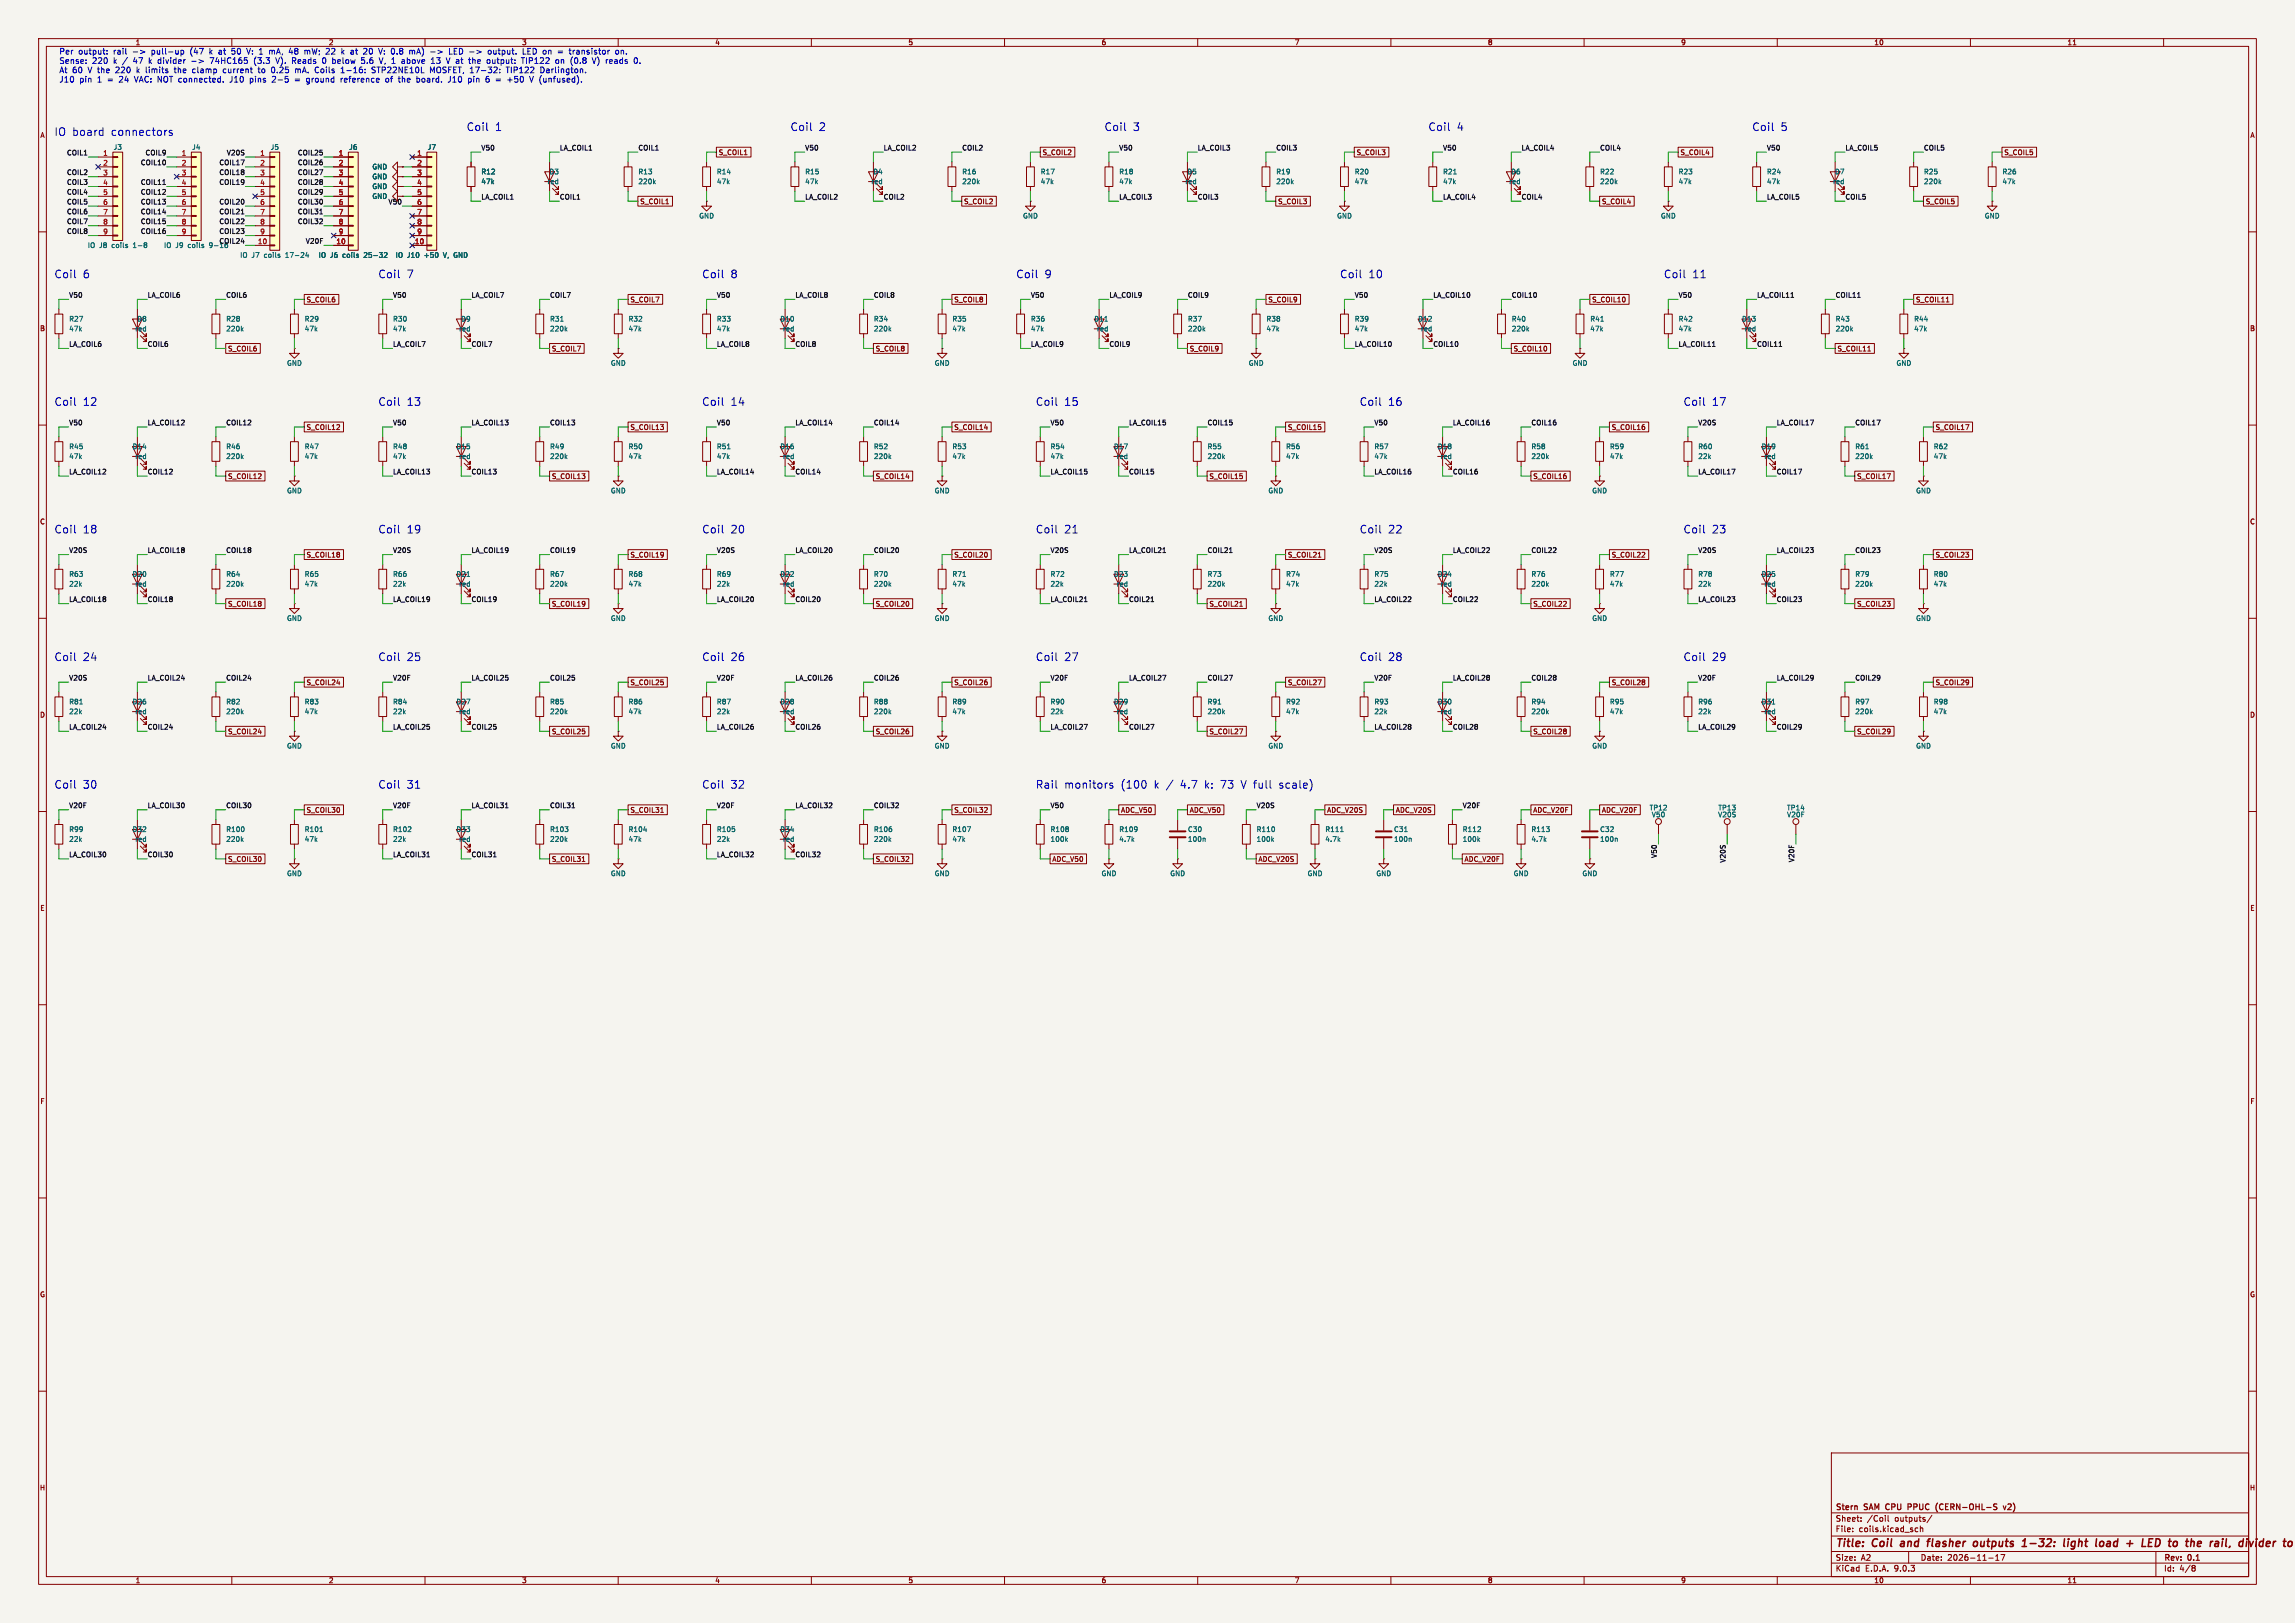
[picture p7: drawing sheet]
<svg xmlns="http://www.w3.org/2000/svg" width="594mm" height="420mm" viewBox="0 0 594 420" stroke-linecap="round" stroke-linejoin="round" font-family="sans-serif">
<defs><g id="words">
<g font-size="2.8" fill="#0000c2">
<text x="14" y="35.3">IO board</text>
<text x="28.7" y="35.3">connectors</text>
<text x="120.6" y="34">Coil</text>
<text x="128" y="34">1</text>
<text x="204.5" y="34">Coil</text>
<text x="211.9" y="34">2</text>
<text x="285.8" y="34">Coil</text>
<text x="293.1" y="34">3</text>
<text x="369.6" y="34">Coil</text>
<text x="377" y="34">4</text>
<text x="453.4" y="34">Coil</text>
<text x="460.8" y="34">5</text>
<text x="14" y="72.1">Coil</text>
<text x="21.4" y="72.1">6</text>
<text x="97.8" y="72.1">Coil</text>
<text x="105.2" y="72.1">7</text>
<text x="181.6" y="72.1">Coil</text>
<text x="189" y="72.1">8</text>
<text x="262.9" y="72.1">Coil</text>
<text x="270.3" y="72.1">9</text>
<text x="346.7" y="72.1">Coil</text>
<text x="354.1" y="72.1">10</text>
<text x="430.5" y="72.1">Coil</text>
<text x="437.9" y="72.1">11</text>
<text x="14" y="105.2">Coil</text>
<text x="21.4" y="105.2">12</text>
<text x="97.8" y="105.2">Coil</text>
<text x="105.2" y="105.2">13</text>
<text x="181.6" y="105.2">Coil</text>
<text x="189" y="105.2">14</text>
<text x="268" y="105.2">Coil</text>
<text x="275.4" y="105.2">15</text>
<text x="351.8" y="105.2">Coil</text>
<text x="359.2" y="105.2">16</text>
<text x="435.6" y="105.2">Coil</text>
<text x="443" y="105.2">17</text>
<text x="14" y="138.2">Coil</text>
<text x="21.4" y="138.2">18</text>
<text x="97.8" y="138.2">Coil</text>
<text x="105.2" y="138.2">19</text>
<text x="181.6" y="138.2">Coil</text>
<text x="189" y="138.2">20</text>
<text x="268" y="138.2">Coil</text>
<text x="275.4" y="138.2">21</text>
<text x="351.8" y="138.2">Coil</text>
<text x="359.2" y="138.2">22</text>
<text x="435.6" y="138.2">Coil</text>
<text x="443" y="138.2">23</text>
<text x="14" y="171.2">Coil</text>
<text x="21.4" y="171.2">24</text>
<text x="97.8" y="171.2">Coil</text>
<text x="105.2" y="171.2">25</text>
<text x="181.6" y="171.2">Coil</text>
<text x="189" y="171.2">26</text>
<text x="268" y="171.2">Coil</text>
<text x="275.4" y="171.2">27</text>
<text x="351.8" y="171.2">Coil</text>
<text x="359.2" y="171.2">28</text>
<text x="435.6" y="171.2">Coil</text>
<text x="443" y="171.2">29</text>
<text x="14" y="204.2">Coil</text>
<text x="21.4" y="204.2">30</text>
<text x="97.8" y="204.2">Coil</text>
<text x="105.2" y="204.2">31</text>
<text x="181.6" y="204.2">Coil</text>
<text x="189" y="204.2">32</text>
<text x="268" y="204.2">Rail</text>
<text x="275.4" y="204.2">monitors</text>
<text x="290" y="204.2">(100</text>
<text x="298.6" y="204.2">k /</text>
<text x="305.5" y="204.2">4.7</text>
<text x="311.8" y="204.2">k:</text>
<text x="316" y="204.2">73</text>
<text x="321.4" y="204.2">V full</text>
<text x="331.3" y="204.2">scale)</text>
</g>
<g font-size="2.8" fill="#840000">
<text x="475" y="400.9">Title:</text>
<text x="484.7" y="400.9">Coil</text>
<text x="492.8" y="400.9">and</text>
<text x="500.5" y="400.9">flasher</text>
<text x="513.3" y="400.9">outputs</text>
<text x="526.7" y="400.9">1-32:</text>
<text x="538.2" y="400.9">light</text>
<text x="547.3" y="400.9">load</text>
<text x="556.1" y="400.9">+</text>
<text x="560.9" y="400.9">LED</text>
<text x="568.6" y="400.9">to</text>
<text x="573.9" y="400.9">the</text>
<text x="580.9" y="400.9">rail,</text>
<text x="589.2" y="400.9">divid</text>
</g>
<g font-size="2.1" fill="#0000c2">
<text x="15.2" y="14.4">Per</text>
<text x="15.2" y="16.8">Sense:</text>
<text x="20.3" y="14.4">output:</text>
<text x="23.8" y="16.8">220</text>
<text x="29.4" y="14.4">rail</text>
<text x="29.4" y="16.8">k</text>
<text x="31.9" y="16.8">/</text>
<text x="34.5" y="14.4">-&gt;</text>
<text x="34.8" y="16.8">47</text>
<text x="39" y="16.8">k</text>
<text x="39.5" y="14.4">pull-up</text>
<text x="41.5" y="16.8">divider</text>
<text x="49.7" y="14.4">(47</text>
<text x="50.3" y="16.8">-&gt;</text>
<text x="54.8" y="14.4">k</text>
<text x="55.3" y="16.8">74HC165</text>
<text x="57.3" y="14.4">at</text>
<text x="60.9" y="14.4">50</text>
<text x="65" y="14.4">V: 1</text>
<text x="66.8" y="16.8">(3.3</text>
<text x="71" y="14.4">mA,</text>
<text x="72.7" y="16.8">V).</text>
<text x="76.3" y="14.4">48</text>
<text x="77" y="16.8">Reads</text>
<text x="80.5" y="14.4">mW; 22</text>
<text x="85" y="16.8">0</text>
<text x="87.7" y="16.8">below</text>
<text x="90.4" y="14.4">k</text>
<text x="92.9" y="14.4">at</text>
<text x="95.4" y="16.8">5.6</text>
<text x="96.4" y="14.4">20</text>
<text x="100.2" y="16.8">V, 1</text>
<text x="100.6" y="14.4">V: 0.8</text>
<text x="106.3" y="16.8">above</text>
<text x="108.7" y="14.4">mA)</text>
<text x="114.1" y="16.8">13</text>
<text x="118.2" y="16.8">V at</text>
<text x="119.3" y="14.4">LED -&gt;</text>
<text x="124.3" y="16.8">the</text>
<text x="129.1" y="16.8">output:</text>
<text x="129.7" y="14.4">output.</text>
<text x="138.3" y="16.8">TIP122</text>
<text x="138.9" y="14.4">LED on</text>
<text x="147.2" y="16.8">on</text>
<text x="148.3" y="14.4">=</text>
<text x="151.2" y="16.8">(0.8</text>
<text x="151.4" y="14.4">transistor</text>
<text x="157.1" y="16.8">V)</text>
<text x="160.7" y="16.8">reads</text>
<text x="15.2" y="19.2">At</text>
<text x="15.2" y="21.7">J10</text>
<text x="18.7" y="19.2">60</text>
<text x="20.5" y="21.7">pin</text>
<text x="22.8" y="19.2">V the</text>
<text x="25.3" y="21.7">1</text>
<text x="28" y="21.7">=</text>
<text x="30.2" y="19.2">220</text>
<text x="31.2" y="21.7">24</text>
<text x="35.3" y="21.7">VAC: NOT connected.</text>
<text x="35.8" y="19.2">k</text>
<text x="38.3" y="19.2">limits</text>
<text x="45.9" y="19.2">the</text>
<text x="50.7" y="19.2">clamp</text>
<text x="58.8" y="19.2">current</text>
<text x="60.4" y="21.7">J10</text>
<text x="65.7" y="21.7">pins</text>
<text x="68.1" y="19.2">to</text>
<text x="71.6" y="19.2">0.25</text>
<text x="71.7" y="21.7">2-5</text>
<text x="77.7" y="21.7">=</text>
<text x="77.9" y="19.2">mA.</text>
<text x="80.8" y="21.7">ground</text>
<text x="83.2" y="19.2">Coils</text>
<text x="89.9" y="21.7">reference</text>
<text x="90.1" y="19.2">1-16:</text>
<text x="98.2" y="19.2">STP22NE10L</text>
<text x="101.7" y="21.7">of</text>
<text x="105.2" y="21.7">the</text>
<text x="110" y="21.7">board.</text>
<text x="113.5" y="19.2">MOSFET, 17-32:</text>
<text x="118.3" y="21.7">J10</text>
<text x="123.6" y="21.7">pin</text>
<text x="128.4" y="21.7">6</text>
<text x="131.1" y="21.7">=</text>
<text x="133.6" y="19.2">TIP122</text>
<text x="134.3" y="21.7">+50</text>
<text x="140.3" y="21.7">V (unfused).</text>
<text x="142.5" y="19.2">Darlington.</text>
</g>
<g font-size="2.1" fill="#840000">
<text x="475" y="394">Sheet:</text>
<text x="475" y="391.2">Stern</text>
<text x="482.6" y="391.2">SAM</text>
<text x="483.2" y="394">/Coil</text>
<text x="488.8" y="391.2">CPU</text>
<text x="490.5" y="394">outputs/</text>
<text x="495.1" y="391.2">PPUC</text>
<text x="502.9" y="391.2">(CERN-OHL-S</text>
<text x="521.1" y="391.2">v2)</text>
<text x="475" y="396.7">File:</text>
<text x="481.1" y="396.7">coils.kicad_sch</text>
<text x="475" y="406.9">KiCad</text>
<text x="475" y="404.1">Size:</text>
<text x="481.7" y="404.1">A2</text>
<text x="482.7" y="406.9">E.D.A.</text>
<text x="490.3" y="406.9">9.0.3</text>
<text x="497" y="404.1">Date:</text>
<text x="504" y="404.1">2026-11-17</text>
<text x="560" y="404.3">Rev:</text>
<text x="560" y="406.9">Id:</text>
<text x="564.1" y="406.9">4/8</text>
<text x="566.4" y="404.3">0.1</text>
</g>
<g font-size="1.8" fill="#840000">
<text x="35" y="11.9">1</text>
<text x="85" y="11.9">2</text>
<text x="135" y="11.9">3</text>
<text x="185" y="11.9">4</text>
<text x="235" y="11.9">5</text>
<text x="285" y="11.9">6</text>
<text x="335" y="11.9">7</text>
<text x="385" y="11.9">8</text>
<text x="435" y="11.9">9</text>
<text x="485" y="11.9">10</text>
<text x="535" y="11.9">11</text>
<text x="10.3" y="35.9">A</text>
<text x="582.3" y="35.9">A</text>
<text x="185.9" y="40.3">S_COIL1</text>
<text x="269.7" y="40.3">S_COIL2</text>
<text x="351" y="40.3">S_COIL3</text>
<text x="434.8" y="40.3">S_COIL4</text>
<text x="518.6" y="40.3">S_COIL5</text>
<text x="165.6" y="53">S_COIL1</text>
<text x="249.4" y="53">S_COIL2</text>
<text x="330.7" y="53">S_COIL3</text>
<text x="414.5" y="53">S_COIL4</text>
<text x="498.3" y="53">S_COIL5</text>
<text x="79.2" y="78.4">S_COIL6</text>
<text x="163" y="78.4">S_COIL7</text>
<text x="246.9" y="78.4">S_COIL8</text>
<text x="328.1" y="78.4">S_COIL9</text>
<text x="412" y="78.4">S_COIL10</text>
<text x="495.8" y="78.4">S_COIL11</text>
<text x="10.3" y="85.9">B</text>
<text x="582.3" y="85.9">B</text>
<text x="58.9" y="91.1">S_COIL6</text>
<text x="142.7" y="91.1">S_COIL7</text>
<text x="226.5" y="91.1">S_COIL8</text>
<text x="307.8" y="91.1">S_COIL9</text>
<text x="391.6" y="91.1">S_COIL10</text>
<text x="475.5" y="91.1">S_COIL11</text>
<text x="79.2" y="111.4">S_COIL12</text>
<text x="163" y="111.4">S_COIL13</text>
<text x="246.9" y="111.4">S_COIL14</text>
<text x="333.2" y="111.4">S_COIL15</text>
<text x="417" y="111.4">S_COIL16</text>
<text x="500.9" y="111.4">S_COIL17</text>
<text x="58.9" y="124.1">S_COIL12</text>
<text x="142.7" y="124.1">S_COIL13</text>
<text x="226.5" y="124.1">S_COIL14</text>
<text x="312.9" y="124.1">S_COIL15</text>
<text x="396.7" y="124.1">S_COIL16</text>
<text x="480.5" y="124.1">S_COIL17</text>
<text x="10.3" y="135.9">C</text>
<text x="582.3" y="135.9">C</text>
<text x="79.2" y="144.5">S_COIL18</text>
<text x="163" y="144.5">S_COIL19</text>
<text x="246.9" y="144.5">S_COIL20</text>
<text x="333.2" y="144.5">S_COIL21</text>
<text x="417" y="144.5">S_COIL22</text>
<text x="500.9" y="144.5">S_COIL23</text>
<text x="58.9" y="157.2">S_COIL18</text>
<text x="142.7" y="157.2">S_COIL19</text>
<text x="226.5" y="157.2">S_COIL20</text>
<text x="312.9" y="157.2">S_COIL21</text>
<text x="396.7" y="157.2">S_COIL22</text>
<text x="480.5" y="157.2">S_COIL23</text>
<text x="79.2" y="177.5">S_COIL24</text>
<text x="163" y="177.5">S_COIL25</text>
<text x="246.9" y="177.5">S_COIL26</text>
<text x="333.2" y="177.5">S_COIL27</text>
<text x="417" y="177.5">S_COIL28</text>
<text x="500.9" y="177.5">S_COIL29</text>
<text x="10.3" y="185.9">D</text>
<text x="582.3" y="185.9">D</text>
<text x="58.9" y="190.2">S_COIL24</text>
<text x="142.7" y="190.2">S_COIL25</text>
<text x="226.5" y="190.2">S_COIL26</text>
<text x="312.9" y="190.2">S_COIL27</text>
<text x="396.7" y="190.2">S_COIL28</text>
<text x="480.5" y="190.2">S_COIL29</text>
<text x="79.2" y="210.5">S_COIL30</text>
<text x="163" y="210.5">S_COIL31</text>
<text x="246.9" y="210.5">S_COIL32</text>
<text x="290" y="210.5">ADC_V50</text>
<text x="307.8" y="210.5">ADC_V50</text>
<text x="343.4" y="210.5">ADC_V20S</text>
<text x="361.2" y="210.5">ADC_V20S</text>
<text x="396.7" y="210.5">ADC_V20F</text>
<text x="414.5" y="210.5">ADC_V20F</text>
<text x="58.9" y="223.2">S_COIL30</text>
<text x="142.7" y="223.2">S_COIL31</text>
<text x="226.5" y="223.2">S_COIL32</text>
<text x="272.3" y="223.2">ADC_V50</text>
<text x="325.6" y="223.2">ADC_V20S</text>
<text x="378.9" y="223.2">ADC_V20F</text>
<text x="10.3" y="235.9">E</text>
<text x="582.3" y="235.9">E</text>
<text x="10.3" y="285.9">F</text>
<text x="582.3" y="285.9">F</text>
<text x="10.3" y="335.9">G</text>
<text x="582.3" y="335.9">G</text>
<text x="10.2" y="385.9">H</text>
<text x="582.2" y="385.9">H</text>
<text x="35" y="409.9">1</text>
<text x="85" y="409.9">2</text>
<text x="135" y="409.9">3</text>
<text x="185" y="409.9">4</text>
<text x="235" y="409.9">5</text>
<text x="285" y="409.9">6</text>
<text x="335" y="409.9">7</text>
<text x="385" y="409.9">8</text>
<text x="435" y="409.9">9</text>
<text x="485" y="409.9">10</text>
<text x="535" y="409.9">11</text>
</g>
<g font-size="1.8" fill="#0f0f0f">
<text x="17.2" y="40.3">COIL1</text>
<text x="37.5" y="40.3">COIL9</text>
<text x="58.6" y="40.3">V20S</text>
<text x="77" y="40.3">COIL25</text>
<text x="124.5" y="39">V50</text>
<text x="144.8" y="39">LA_COIL1</text>
<text x="165.1" y="39">COIL1</text>
<text x="208.3" y="39">V50</text>
<text x="228.6" y="39">LA_COIL2</text>
<text x="248.9" y="39">COIL2</text>
<text x="289.6" y="39">V50</text>
<text x="309.9" y="39">LA_COIL3</text>
<text x="330.2" y="39">COIL3</text>
<text x="373.4" y="39">V50</text>
<text x="393.7" y="39">LA_COIL4</text>
<text x="414" y="39">COIL4</text>
<text x="457.2" y="39">V50</text>
<text x="477.5" y="39">LA_COIL5</text>
<text x="497.8" y="39">COIL5</text>
<text x="17.2" y="45.4">COIL2</text>
<text x="17.2" y="47.9">COIL3</text>
<text x="36.3" y="42.8">COIL10</text>
<text x="36.3" y="47.9">COIL11</text>
<text x="56.6" y="45.4">COIL18</text>
<text x="56.6" y="47.9">COIL19</text>
<text x="56.6" y="42.8">COIL17</text>
<text x="77" y="47.9">COIL28</text>
<text x="77" y="45.4">COIL27</text>
<text x="77" y="42.8">COIL26</text>
<text x="17.2" y="53">COIL5</text>
<text x="17.2" y="50.5">COIL4</text>
<text x="36.3" y="50.5">COIL12</text>
<text x="36.3" y="53">COIL13</text>
<text x="56.6" y="53">COIL20</text>
<text x="77" y="50.5">COIL29</text>
<text x="77" y="53">COIL30</text>
<text x="100.4" y="53">V50</text>
<text x="124.5" y="51.7">LA_COIL1</text>
<text x="144.8" y="51.7">COIL1</text>
<text x="208.3" y="51.7">LA_COIL2</text>
<text x="228.6" y="51.7">COIL2</text>
<text x="289.6" y="51.7">LA_COIL3</text>
<text x="309.9" y="51.7">COIL3</text>
<text x="373.4" y="51.7">LA_COIL4</text>
<text x="393.7" y="51.7">COIL4</text>
<text x="457.2" y="51.7">LA_COIL5</text>
<text x="477.5" y="51.7">COIL5</text>
<text x="17.2" y="58.1">COIL7</text>
<text x="17.2" y="55.5">COIL6</text>
<text x="36.3" y="55.5">COIL14</text>
<text x="36.3" y="58.1">COIL15</text>
<text x="56.6" y="55.5">COIL21</text>
<text x="56.6" y="58.1">COIL22</text>
<text x="77" y="55.5">COIL31</text>
<text x="77" y="58.1">COIL32</text>
<text x="17.2" y="60.6">COIL8</text>
<text x="36.3" y="60.6">COIL16</text>
<text x="54.5" y="64.4">9-16</text>
<text x="56.6" y="63.2">COIL24</text>
<text x="56.6" y="60.6">COIL23</text>
<text x="79" y="63.2">V20F</text>
<text x="17.8" y="77.1">V50</text>
<text x="38.1" y="77.1">LA_COIL6</text>
<text x="58.4" y="77.1">COIL6</text>
<text x="101.6" y="77.1">V50</text>
<text x="121.9" y="77.1">LA_COIL7</text>
<text x="142.2" y="77.1">COIL7</text>
<text x="185.4" y="77.1">V50</text>
<text x="205.7" y="77.1">LA_COIL8</text>
<text x="226.1" y="77.1">COIL8</text>
<text x="266.7" y="77.1">V50</text>
<text x="287" y="77.1">LA_COIL9</text>
<text x="307.3" y="77.1">COIL9</text>
<text x="350.5" y="77.1">V50</text>
<text x="370.8" y="77.1">LA_COIL10</text>
<text x="391.2" y="77.1">COIL10</text>
<text x="434.3" y="77.1">V50</text>
<text x="454.7" y="77.1">LA_COIL11</text>
<text x="475" y="77.1">COIL11</text>
<text x="17.8" y="89.8">LA_COIL6</text>
<text x="38.1" y="89.8">COIL6</text>
<text x="101.6" y="89.8">LA_COIL7</text>
<text x="121.9" y="89.8">COIL7</text>
<text x="185.4" y="89.8">LA_COIL8</text>
<text x="205.7" y="89.8">COIL8</text>
<text x="266.7" y="89.8">LA_COIL9</text>
<text x="287" y="89.8">COIL9</text>
<text x="350.5" y="89.8">LA_COIL10</text>
<text x="370.8" y="89.8">COIL10</text>
<text x="434.3" y="89.8">LA_COIL11</text>
<text x="454.7" y="89.8">COIL11</text>
<text x="17.8" y="110.1">V50</text>
<text x="38.1" y="110.1">LA_COIL12</text>
<text x="58.4" y="110.1">COIL12</text>
<text x="101.6" y="110.1">V50</text>
<text x="121.9" y="110.1">LA_COIL13</text>
<text x="142.2" y="110.1">COIL13</text>
<text x="185.4" y="110.1">V50</text>
<text x="205.7" y="110.1">LA_COIL14</text>
<text x="226.1" y="110.1">COIL14</text>
<text x="271.8" y="110.1">V50</text>
<text x="292.1" y="110.1">LA_COIL15</text>
<text x="312.4" y="110.1">COIL15</text>
<text x="355.6" y="110.1">V50</text>
<text x="375.9" y="110.1">LA_COIL16</text>
<text x="396.2" y="110.1">COIL16</text>
<text x="439.4" y="110.1">V20S</text>
<text x="459.7" y="110.1">LA_COIL17</text>
<text x="480.1" y="110.1">COIL17</text>
<text x="17.8" y="122.8">LA_COIL12</text>
<text x="38.1" y="122.8">COIL12</text>
<text x="101.6" y="122.8">LA_COIL13</text>
<text x="121.9" y="122.8">COIL13</text>
<text x="185.4" y="122.8">LA_COIL14</text>
<text x="205.7" y="122.8">COIL14</text>
<text x="271.8" y="122.8">LA_COIL15</text>
<text x="292.1" y="122.8">COIL15</text>
<text x="355.6" y="122.8">LA_COIL16</text>
<text x="375.9" y="122.8">COIL16</text>
<text x="439.4" y="122.8">LA_COIL17</text>
<text x="459.7" y="122.8">COIL17</text>
<text x="17.8" y="143.2">V20S</text>
<text x="38.1" y="143.2">LA_COIL18</text>
<text x="58.4" y="143.2">COIL18</text>
<text x="101.6" y="143.2">V20S</text>
<text x="121.9" y="143.2">LA_COIL19</text>
<text x="142.2" y="143.2">COIL19</text>
<text x="185.4" y="143.2">V20S</text>
<text x="205.7" y="143.2">LA_COIL20</text>
<text x="226.1" y="143.2">COIL20</text>
<text x="271.8" y="143.2">V20S</text>
<text x="292.1" y="143.2">LA_COIL21</text>
<text x="312.4" y="143.2">COIL21</text>
<text x="355.6" y="143.2">V20S</text>
<text x="375.9" y="143.2">LA_COIL22</text>
<text x="396.2" y="143.2">COIL22</text>
<text x="439.4" y="143.2">V20S</text>
<text x="459.7" y="143.2">LA_COIL23</text>
<text x="480.1" y="143.2">COIL23</text>
<text x="17.8" y="155.9">LA_COIL18</text>
<text x="38.1" y="155.9">COIL18</text>
<text x="101.6" y="155.9">LA_COIL19</text>
<text x="121.9" y="155.9">COIL19</text>
<text x="185.4" y="155.9">LA_COIL20</text>
<text x="205.7" y="155.9">COIL20</text>
<text x="271.8" y="155.9">LA_COIL21</text>
<text x="292.1" y="155.9">COIL21</text>
<text x="355.6" y="155.9">LA_COIL22</text>
<text x="375.9" y="155.9">COIL22</text>
<text x="439.4" y="155.9">LA_COIL23</text>
<text x="459.7" y="155.9">COIL23</text>
<text x="17.8" y="176.2">V20S</text>
<text x="38.1" y="176.2">LA_COIL24</text>
<text x="58.4" y="176.2">COIL24</text>
<text x="101.6" y="176.2">V20F</text>
<text x="121.9" y="176.2">LA_COIL25</text>
<text x="142.2" y="176.2">COIL25</text>
<text x="185.4" y="176.2">V20F</text>
<text x="205.7" y="176.2">LA_COIL26</text>
<text x="226.1" y="176.2">COIL26</text>
<text x="271.8" y="176.2">V20F</text>
<text x="292.1" y="176.2">LA_COIL27</text>
<text x="312.4" y="176.2">COIL27</text>
<text x="355.6" y="176.2">V20F</text>
<text x="375.9" y="176.2">LA_COIL28</text>
<text x="396.2" y="176.2">COIL28</text>
<text x="439.4" y="176.2">V20F</text>
<text x="459.7" y="176.2">LA_COIL29</text>
<text x="480.1" y="176.2">COIL29</text>
<text x="17.8" y="188.9">LA_COIL24</text>
<text x="38.1" y="188.9">COIL24</text>
<text x="101.6" y="188.9">LA_COIL25</text>
<text x="121.9" y="188.9">COIL25</text>
<text x="185.4" y="188.9">LA_COIL26</text>
<text x="205.7" y="188.9">COIL26</text>
<text x="271.8" y="188.9">LA_COIL27</text>
<text x="292.1" y="188.9">COIL27</text>
<text x="355.6" y="188.9">LA_COIL28</text>
<text x="375.9" y="188.9">COIL28</text>
<text x="439.4" y="188.9">LA_COIL29</text>
<text x="459.7" y="188.9">COIL29</text>
<text x="17.8" y="209.2">V20F</text>
<text x="38.1" y="209.2">LA_COIL30</text>
<text x="58.4" y="209.2">COIL30</text>
<text x="101.6" y="209.2">V20F</text>
<text x="121.9" y="209.2">LA_COIL31</text>
<text x="142.2" y="209.2">COIL31</text>
<text x="185.4" y="209.2">V20F</text>
<text x="205.7" y="209.2">LA_COIL32</text>
<text x="226.1" y="209.2">COIL32</text>
<text x="271.8" y="209.2">V50</text>
<text x="325.1" y="209.2">V20S</text>
<text x="378.5" y="209.2">V20F</text>
<text x="17.8" y="221.9">LA_COIL30</text>
<text x="38.1" y="221.9">COIL30</text>
<text x="101.6" y="221.9">LA_COIL31</text>
<text x="121.9" y="221.9">COIL31</text>
<text x="185.4" y="221.9">LA_COIL32</text>
<text x="205.7" y="221.9">COIL32</text>
<text x="428.9" y="222.2" transform="rotate(-90 428.9 222.2)">V50</text>
<text x="446.7" y="223.4" transform="rotate(-90 446.7 223.4)">V20S</text>
<text x="464.5" y="223.2" transform="rotate(-90 464.5 223.2)">V20F</text>
</g>
<g font-size="1.8" fill="#a90000">
<text x="26.6" y="40.4">1</text>
<text x="46.9" y="40.4">1</text>
<text x="67.2" y="40.4">1</text>
<text x="87.6" y="40.4">1</text>
<text x="107.9" y="40.4">1</text>
<text x="26.6" y="42.9">2</text>
<text x="26.6" y="45.5">3</text>
<text x="46.9" y="42.9">2</text>
<text x="46.9" y="45.5">3</text>
<text x="67.2" y="42.9">2</text>
<text x="67.2" y="45.5">3</text>
<text x="87.6" y="42.9">2</text>
<text x="87.6" y="45.5">3</text>
<text x="107.9" y="42.9">2</text>
<text x="107.9" y="45.5">3</text>
<text x="26.6" y="48">4</text>
<text x="26.6" y="50.5">5</text>
<text x="26.6" y="53.1">6</text>
<text x="46.9" y="48">4</text>
<text x="46.9" y="50.5">5</text>
<text x="46.9" y="53.1">6</text>
<text x="67.2" y="48">4</text>
<text x="67.2" y="50.5">5</text>
<text x="67.2" y="53.1">6</text>
<text x="87.6" y="48">4</text>
<text x="87.6" y="50.5">5</text>
<text x="87.6" y="53.1">6</text>
<text x="107.9" y="48">4</text>
<text x="107.9" y="50.5">5</text>
<text x="107.9" y="53.1">6</text>
<text x="26.6" y="55.6">7</text>
<text x="26.6" y="58.2">8</text>
<text x="46.9" y="55.6">7</text>
<text x="46.9" y="58.2">8</text>
<text x="67.2" y="55.6">7</text>
<text x="67.2" y="58.2">8</text>
<text x="87.6" y="55.6">7</text>
<text x="87.6" y="58.2">8</text>
<text x="107.9" y="55.6">7</text>
<text x="107.9" y="58.2">8</text>
<text x="26.6" y="60.7">9</text>
<text x="46.9" y="60.7">9</text>
<text x="66.6" y="63.2">10</text>
<text x="67.2" y="60.7">9</text>
<text x="87" y="63.2">10</text>
<text x="87.6" y="60.7">9</text>
<text x="107.3" y="63.2">10</text>
<text x="107.9" y="60.7">9</text>
</g>
<g font-size="1.8" fill="#006464">
<text x="29.3" y="39">J3</text>
<text x="49.6" y="39">J4</text>
<text x="69.9" y="39">J5</text>
<text x="90.2" y="39">J6</text>
<text x="110.6" y="39">J7</text>
<text x="96.2" y="46.6">GND</text>
<text x="96.2" y="44">GND</text>
<text x="124.5" y="47.9">47k</text>
<text x="124.5" y="45.3">R12</text>
<text x="141.5" y="47.9">red</text>
<text x="142.1" y="45.3">D3</text>
<text x="165.1" y="45.3">R13</text>
<text x="165.1" y="47.9">220k</text>
<text x="185.4" y="47.9">47k</text>
<text x="185.4" y="45.3">R14</text>
<text x="208.3" y="47.9">47k</text>
<text x="208.3" y="45.3">R15</text>
<text x="225.4" y="47.9">red</text>
<text x="225.9" y="45.3">D4</text>
<text x="248.9" y="45.3">R16</text>
<text x="248.9" y="47.9">220k</text>
<text x="269.2" y="47.9">47k</text>
<text x="269.2" y="45.3">R17</text>
<text x="289.6" y="47.9">47k</text>
<text x="289.6" y="45.3">R18</text>
<text x="306.6" y="47.9">red</text>
<text x="307.2" y="45.3">D5</text>
<text x="330.2" y="45.3">R19</text>
<text x="330.2" y="47.9">220k</text>
<text x="350.5" y="47.9">47k</text>
<text x="350.5" y="45.3">R20</text>
<text x="373.4" y="47.9">47k</text>
<text x="373.4" y="45.3">R21</text>
<text x="390.5" y="47.9">red</text>
<text x="391" y="45.3">D6</text>
<text x="414" y="45.3">R22</text>
<text x="414" y="47.9">220k</text>
<text x="434.3" y="47.9">47k</text>
<text x="434.3" y="45.3">R23</text>
<text x="457.2" y="47.9">47k</text>
<text x="457.2" y="45.3">R24</text>
<text x="474.3" y="47.9">red</text>
<text x="474.8" y="45.3">D7</text>
<text x="497.8" y="45.3">R25</text>
<text x="497.8" y="47.9">220k</text>
<text x="518.2" y="47.9">47k</text>
<text x="518.2" y="45.3">R26</text>
<text x="96.2" y="51.7">GND</text>
<text x="96.2" y="49.1">GND</text>
<text x="180.8" y="56.7">GND</text>
<text x="264.7" y="56.7">GND</text>
<text x="345.9" y="56.7">GND</text>
<text x="429.8" y="56.7">GND</text>
<text x="513.6" y="56.7">GND</text>
<text x="22.6" y="64.4">IO</text>
<text x="25.7" y="64.4">J8</text>
<text x="29.1" y="64.4">coils</text>
<text x="34.8" y="64.4">1-8</text>
<text x="42.3" y="64.4">IO</text>
<text x="45.4" y="64.4">J9</text>
<text x="48.8" y="64.4">coils</text>
<text x="62" y="66.9">IO</text>
<text x="65.1" y="66.9">J7</text>
<text x="68.5" y="66.9">coils</text>
<text x="74.2" y="66.9">17-24</text>
<text x="82.4" y="66.9">IO</text>
<text x="85.5" y="66.9">J6</text>
<text x="88.8" y="66.9">coils</text>
<text x="94.5" y="66.9">25-32</text>
<text x="102.3" y="66.9">IO</text>
<text x="105.4" y="66.9">J10</text>
<text x="109.9" y="66.9">+50</text>
<text x="115.1" y="66.9">V, GND</text>
<text x="17.8" y="83.4">R27</text>
<text x="35.4" y="83.4">D8</text>
<text x="58.4" y="83.4">R28</text>
<text x="78.7" y="83.4">R29</text>
<text x="101.6" y="83.4">R30</text>
<text x="119.2" y="83.4">D9</text>
<text x="142.2" y="83.4">R31</text>
<text x="162.6" y="83.4">R32</text>
<text x="185.4" y="83.4">R33</text>
<text x="201.8" y="83.4">D10</text>
<text x="226.1" y="83.4">R34</text>
<text x="246.4" y="83.4">R35</text>
<text x="266.7" y="83.4">R36</text>
<text x="283.1" y="83.4">D11</text>
<text x="307.3" y="83.4">R37</text>
<text x="327.7" y="83.4">R38</text>
<text x="350.5" y="83.4">R39</text>
<text x="366.9" y="83.4">D12</text>
<text x="391.2" y="83.4">R40</text>
<text x="411.5" y="83.4">R41</text>
<text x="434.3" y="83.4">R42</text>
<text x="450.8" y="83.4">D13</text>
<text x="475" y="83.4">R43</text>
<text x="495.3" y="83.4">R44</text>
<text x="17.8" y="86">47k</text>
<text x="34.9" y="86">red</text>
<text x="58.4" y="86">220k</text>
<text x="78.7" y="86">47k</text>
<text x="101.6" y="86">47k</text>
<text x="118.7" y="86">red</text>
<text x="142.2" y="86">220k</text>
<text x="162.6" y="86">47k</text>
<text x="185.4" y="86">47k</text>
<text x="202.5" y="86">red</text>
<text x="226.1" y="86">220k</text>
<text x="246.4" y="86">47k</text>
<text x="266.7" y="86">47k</text>
<text x="283.8" y="86">red</text>
<text x="307.3" y="86">220k</text>
<text x="327.7" y="86">47k</text>
<text x="350.5" y="86">47k</text>
<text x="367.6" y="86">red</text>
<text x="391.2" y="86">220k</text>
<text x="411.5" y="86">47k</text>
<text x="434.3" y="86">47k</text>
<text x="451.4" y="86">red</text>
<text x="475" y="86">220k</text>
<text x="495.3" y="86">47k</text>
<text x="74.2" y="94.8">GND</text>
<text x="158" y="94.8">GND</text>
<text x="241.8" y="94.8">GND</text>
<text x="323.1" y="94.8">GND</text>
<text x="406.9" y="94.8">GND</text>
<text x="490.7" y="94.8">GND</text>
<text x="17.8" y="119">47k</text>
<text x="17.8" y="116.4">R45</text>
<text x="34.2" y="116.4">D14</text>
<text x="34.9" y="119">red</text>
<text x="58.4" y="116.4">R46</text>
<text x="58.4" y="119">220k</text>
<text x="78.7" y="119">47k</text>
<text x="78.7" y="116.4">R47</text>
<text x="101.6" y="119">47k</text>
<text x="101.6" y="116.4">R48</text>
<text x="118" y="116.4">D15</text>
<text x="118.7" y="119">red</text>
<text x="142.2" y="116.4">R49</text>
<text x="142.2" y="119">220k</text>
<text x="162.6" y="119">47k</text>
<text x="162.6" y="116.4">R50</text>
<text x="185.4" y="119">47k</text>
<text x="185.4" y="116.4">R51</text>
<text x="201.8" y="116.4">D16</text>
<text x="202.5" y="119">red</text>
<text x="226.1" y="116.4">R52</text>
<text x="226.1" y="119">220k</text>
<text x="246.4" y="119">47k</text>
<text x="246.4" y="116.4">R53</text>
<text x="271.8" y="119">47k</text>
<text x="271.8" y="116.4">R54</text>
<text x="288.2" y="116.4">D17</text>
<text x="288.9" y="119">red</text>
<text x="312.4" y="116.4">R55</text>
<text x="312.4" y="119">220k</text>
<text x="332.7" y="119">47k</text>
<text x="332.7" y="116.4">R56</text>
<text x="355.6" y="119">47k</text>
<text x="355.6" y="116.4">R57</text>
<text x="372" y="116.4">D18</text>
<text x="372.7" y="119">red</text>
<text x="396.2" y="116.4">R58</text>
<text x="396.2" y="119">220k</text>
<text x="416.6" y="119">47k</text>
<text x="416.6" y="116.4">R59</text>
<text x="439.4" y="119">22k</text>
<text x="439.4" y="116.4">R60</text>
<text x="455.8" y="116.4">D19</text>
<text x="456.5" y="119">red</text>
<text x="480.1" y="116.4">R61</text>
<text x="480.1" y="119">220k</text>
<text x="500.4" y="119">47k</text>
<text x="500.4" y="116.4">R62</text>
<text x="74.2" y="127.9">GND</text>
<text x="158" y="127.9">GND</text>
<text x="241.8" y="127.9">GND</text>
<text x="328.2" y="127.9">GND</text>
<text x="412" y="127.9">GND</text>
<text x="495.8" y="127.9">GND</text>
<text x="17.8" y="149.5">R63</text>
<text x="34.2" y="149.5">D20</text>
<text x="58.4" y="149.5">R64</text>
<text x="78.7" y="149.5">R65</text>
<text x="101.6" y="149.5">R66</text>
<text x="118" y="149.5">D21</text>
<text x="142.2" y="149.5">R67</text>
<text x="162.6" y="149.5">R68</text>
<text x="185.4" y="149.5">R69</text>
<text x="201.8" y="149.5">D22</text>
<text x="226.1" y="149.5">R70</text>
<text x="246.4" y="149.5">R71</text>
<text x="271.8" y="149.5">R72</text>
<text x="288.2" y="149.5">D23</text>
<text x="312.4" y="149.5">R73</text>
<text x="332.7" y="149.5">R74</text>
<text x="355.6" y="149.5">R75</text>
<text x="372" y="149.5">D24</text>
<text x="396.2" y="149.5">R76</text>
<text x="416.6" y="149.5">R77</text>
<text x="439.4" y="149.5">R78</text>
<text x="455.8" y="149.5">D25</text>
<text x="480.1" y="149.5">R79</text>
<text x="500.4" y="149.5">R80</text>
<text x="17.8" y="152">22k</text>
<text x="34.9" y="152">red</text>
<text x="58.4" y="152">220k</text>
<text x="78.7" y="152">47k</text>
<text x="101.6" y="152">22k</text>
<text x="118.7" y="152">red</text>
<text x="142.2" y="152">220k</text>
<text x="162.6" y="152">47k</text>
<text x="185.4" y="152">22k</text>
<text x="202.5" y="152">red</text>
<text x="226.1" y="152">220k</text>
<text x="246.4" y="152">47k</text>
<text x="271.8" y="152">22k</text>
<text x="288.9" y="152">red</text>
<text x="312.4" y="152">220k</text>
<text x="332.7" y="152">47k</text>
<text x="355.6" y="152">22k</text>
<text x="372.7" y="152">red</text>
<text x="396.2" y="152">220k</text>
<text x="416.6" y="152">47k</text>
<text x="439.4" y="152">22k</text>
<text x="456.5" y="152">red</text>
<text x="480.1" y="152">220k</text>
<text x="500.4" y="152">47k</text>
<text x="74.2" y="160.9">GND</text>
<text x="158" y="160.9">GND</text>
<text x="241.8" y="160.9">GND</text>
<text x="328.2" y="160.9">GND</text>
<text x="412" y="160.9">GND</text>
<text x="495.8" y="160.9">GND</text>
<text x="17.8" y="185">22k</text>
<text x="17.8" y="182.5">R81</text>
<text x="34.2" y="182.5">D26</text>
<text x="34.9" y="185">red</text>
<text x="58.4" y="182.5">R82</text>
<text x="58.4" y="185">220k</text>
<text x="78.7" y="185">47k</text>
<text x="78.7" y="182.5">R83</text>
<text x="101.6" y="185">22k</text>
<text x="101.6" y="182.5">R84</text>
<text x="118" y="182.5">D27</text>
<text x="118.7" y="185">red</text>
<text x="142.2" y="182.5">R85</text>
<text x="142.2" y="185">220k</text>
<text x="162.6" y="185">47k</text>
<text x="162.6" y="182.5">R86</text>
<text x="185.4" y="185">22k</text>
<text x="185.4" y="182.5">R87</text>
<text x="201.8" y="182.5">D28</text>
<text x="202.5" y="185">red</text>
<text x="226.1" y="182.5">R88</text>
<text x="226.1" y="185">220k</text>
<text x="246.4" y="185">47k</text>
<text x="246.4" y="182.5">R89</text>
<text x="271.8" y="185">22k</text>
<text x="271.8" y="182.5">R90</text>
<text x="288.2" y="182.5">D29</text>
<text x="288.9" y="185">red</text>
<text x="312.4" y="182.5">R91</text>
<text x="312.4" y="185">220k</text>
<text x="332.7" y="185">47k</text>
<text x="332.7" y="182.5">R92</text>
<text x="355.6" y="185">22k</text>
<text x="355.6" y="182.5">R93</text>
<text x="372" y="182.5">D30</text>
<text x="372.7" y="185">red</text>
<text x="396.2" y="182.5">R94</text>
<text x="396.2" y="185">220k</text>
<text x="416.6" y="185">47k</text>
<text x="416.6" y="182.5">R95</text>
<text x="439.4" y="185">22k</text>
<text x="439.4" y="182.5">R96</text>
<text x="455.8" y="182.5">D31</text>
<text x="456.5" y="185">red</text>
<text x="480.1" y="182.5">R97</text>
<text x="480.1" y="185">220k</text>
<text x="500.4" y="185">47k</text>
<text x="500.4" y="182.5">R98</text>
<text x="74.2" y="193.9">GND</text>
<text x="158" y="193.9">GND</text>
<text x="241.8" y="193.9">GND</text>
<text x="328.2" y="193.9">GND</text>
<text x="412" y="193.9">GND</text>
<text x="495.8" y="193.9">GND</text>
<text x="426.8" y="209.9">TP12</text>
<text x="444.6" y="209.9">TP13</text>
<text x="462.4" y="209.9">TP14</text>
<text x="17.8" y="215.5">R99</text>
<text x="34.2" y="215.5">D32</text>
<text x="58.4" y="215.5">R100</text>
<text x="78.7" y="215.5">R101</text>
<text x="101.6" y="215.5">R102</text>
<text x="118" y="215.5">D33</text>
<text x="142.2" y="215.5">R103</text>
<text x="162.6" y="215.5">R104</text>
<text x="185.4" y="215.5">R105</text>
<text x="201.8" y="215.5">D34</text>
<text x="226.1" y="215.5">R106</text>
<text x="246.4" y="215.5">R107</text>
<text x="271.8" y="215.5">R108</text>
<text x="289.6" y="215.5">R109</text>
<text x="307.3" y="215.5">C30</text>
<text x="325.1" y="215.5">R110</text>
<text x="342.9" y="215.5">R111</text>
<text x="360.7" y="215.5">C31</text>
<text x="378.5" y="215.5">R112</text>
<text x="396.2" y="215.5">R113</text>
<text x="414" y="215.5">C32</text>
<text x="427.4" y="211.7">V50</text>
<text x="444.6" y="211.7">V20S</text>
<text x="462.4" y="211.7">V20F</text>
<text x="17.8" y="218">22k</text>
<text x="34.9" y="218">red</text>
<text x="58.4" y="218">220k</text>
<text x="78.7" y="218">47k</text>
<text x="101.6" y="218">22k</text>
<text x="118.7" y="218">red</text>
<text x="142.2" y="218">220k</text>
<text x="162.6" y="218">47k</text>
<text x="185.4" y="218">22k</text>
<text x="202.5" y="218">red</text>
<text x="226.1" y="218">220k</text>
<text x="246.4" y="218">47k</text>
<text x="271.8" y="218">100k</text>
<text x="289.6" y="218">4.7k</text>
<text x="307.3" y="218">100n</text>
<text x="325.1" y="218">100k</text>
<text x="342.9" y="218">4.7k</text>
<text x="360.7" y="218">100n</text>
<text x="378.5" y="218">100k</text>
<text x="396.2" y="218">4.7k</text>
<text x="414" y="218">100n</text>
<text x="74.2" y="226.9">GND</text>
<text x="158" y="226.9">GND</text>
<text x="241.8" y="226.9">GND</text>
<text x="285" y="226.9">GND</text>
<text x="302.8" y="226.9">GND</text>
<text x="338.3" y="226.9">GND</text>
<text x="356.1" y="226.9">GND</text>
<text x="391.7" y="226.9">GND</text>
<text x="409.4" y="226.9">GND</text>
</g>
</g></defs>
<path d="M0 0h594v420h-594z" fill="#f5f4ef" stroke="#f5f4ef" stroke-width=".26"/>
<g fill="none" stroke="#840000" stroke-width=".26">
<path d="M10 10h574v400h-574zM12 12h570v396h-570zM60 10v2M110 10v2M160 10v2M210 10v2M260 10v2M310 10v2M360 10v2M410 10v2M460 10v2M510 10v2"/>
<path d="M536.6 11.6h.7M560 10v2M161.5 43.2h2.1v5.1h-2.1zM162.6 41.9v1.3M162.6 48.3v1.2M181.9 43.2h2v5.1h-2zM182.9 52.1v1.2h1.2l-1.2 1.3-1.3-1.3h1.3M182.9 52.1h.1M182.9 41.9v1.3M182.9 48.3v1.2M204.7 43.2h2.1v5.1h-2.1zM205.7 41.9v1.3"/>
<path d="M205.7 48.3v1.2M224.8 44.5h2.5l-1.2 2.5zM224.8 47h2.5M226.1 41.9v7.6M226.8 48.8l1.5 1.5v-.8v.8h-.7M226.8 47.5l1.5 1.5v-.7v.7h-.7M245.4 43.2h2v5.1h-2zM246.4 41.9v1.3M246.4 48.3v1.2M430.8 43.2h2v5.1h-2zM431.8 41.9v1.3M431.8 48.3v1.2"/>
<path d="M453.6 43.2h2.1v5.1h-2.1zM454.7 41.9v1.3M454.7 48.3v1.2M473.7 44.5h2.5l-1.2 2.5zM473.7 47h2.5M475 41.9v7.6M475.7 48.8l1.6 1.5v-.8v.8h-.8M475.7 47.5l1.6 1.5v-.7v.7h-.8M494.3 43.2h2v5.1h-2zM495.3 41.9v1.3M495.3 48.3v1.2M514.6 43.2h2v5.1h-2z"/>
<path d="M515.6 52.1v1.2h1.3l-1.3 1.3-1.3-1.3h1.3M515.6 52.1h.1M515.6 41.9v1.3M515.6 48.3v1.2M10 60h2M582 60h2M201.9 82.6h2.6l-1.3 2.5zM201.9 85.1h2.6M203.2 80v7.6M204 86.9l1.5 1.5v-.8v.8h-.8M204 85.6l1.5 1.5v-.7v.7h-.8M243.8 90.2v1.2h1.3l-1.3 1.3-1.2-1.3h1.2"/>
<path d="M243.8 90.2h.1M430.8 81.3h2v5.1h-2zM431.8 80v1.3M431.8 86.4v1.2M450.8 82.6h2.6l-1.3 2.5zM450.8 85.1h2.6M452.1 80v7.6M452.9 86.9l1.5 1.5v-.8v.8h-.8M452.9 85.6l1.5 1.5v-.7v.7h-.8M471.4 81.3h2.1v5.1h-2.1zM472.4 80v1.3M472.4 86.4v1.2"/>
<path d="M491.7 81.3h2.1v5.1h-2.1zM492.8 90.2v1.2h1.2l-1.2 1.3-1.3-1.3h1.3M492.8 90.2h.1M492.8 80v1.3M492.8 86.4v1.2M10 110h2M201.9 115.6h2.6l-1.3 2.5zM201.9 118.1h2.6M203.2 113v7.7M204 119.9l1.5 1.5v-.7v.7h-.8M204 118.6l1.5 1.5v-.7v.7h-.8M222.5 114.3h2v5.1h-2z"/>
<path d="M223.5 113v1.3M223.5 119.4v1.3M242.8 114.3h2.1v5.1h-2.1zM243.8 113v1.3M243.8 119.4v1.3M435.9 114.3h2v5.1h-2zM436.9 113v1.3M436.9 119.4v1.3M455.9 115.6h2.6l-1.3 2.5zM455.9 118.1h2.6M457.2 113v7.7M458 119.9l1.5 1.5v-.7v.7h-.8"/>
<path d="M458 118.6l1.5 1.5v-.7v.7h-.8M476.5 114.3h2v5.1h-2zM477.5 113v1.3M477.5 119.4v1.3M496.8 114.3h2.1v5.1h-2.1zM497.8 113v1.3M497.8 119.4v1.3M582 110h2M243.8 123.2v1.3h1.3l-1.3 1.2-1.2-1.2h1.2M243.8 123.2h.1M497.8 123.2v1.3h1.3l-1.3 1.2-1.2-1.2h1.2M497.8 123.2h.1"/>
<path d="M201.9 148.6h2.6l-1.3 2.5zM201.9 151.1h2.6M203.2 146.1v7.6M204 152.9l1.5 1.5v-.7v.7h-.8M204 151.6l1.5 1.6v-.8v.8h-.8M222.5 147.3h2v5.1h-2zM223.5 146.1v1.2M223.5 152.4v1.3M242.8 147.3h2.1v5.1h-2.1zM243.8 156.2v1.3h1.3l-1.3 1.3-1.2-1.3h1.2M243.8 156.2h.1M243.8 146.1v1.2"/>
<path d="M243.8 152.4v1.3M435.9 147.3h2v5.1h-2zM436.9 146.1v1.2M436.9 152.4v1.3M455.9 148.6h2.6l-1.3 2.5zM455.9 151.1h2.6M457.2 146.1v7.6M458 152.9l1.5 1.5v-.7v.7h-.8M458 151.6l1.5 1.6v-.8v.8h-.8M476.5 147.3h2v5.1h-2zM477.5 146.1v1.2M477.5 152.4v1.3"/>
<path d="M496.8 147.3h2.1v5.1h-2.1zM497.8 146.1v1.2M497.8 152.4v1.3M10 160h2M203.2 179.1v7.6M477.5 179.1v1.2M582 160h2M201.9 181.6h2.6l-1.3 2.6zM201.9 184.2h2.6M204 185.9l1.5 1.6v-.8v.8h-.8M204 184.7l1.5 1.5v-.8v.8h-.8M476.5 180.3h2v5.1h-2z"/>
<path d="M477.5 185.4v1.3M497.8 189.2v1.3h1.3l-1.3 1.3-1.2-1.3h1.2M497.8 189.2h.1M10 210h2M181.9 213.4h2v5h-2zM182.9 212.1v1.3M182.9 218.4v1.3M201.9 214.6h2.6l-1.3 2.6zM201.9 217.2h2.6M203.2 212.1v7.6M204 218.9l1.5 1.6v-.8v.8h-.8M204 217.7l1.5 1.5v-.8v.8h-.8"/>
<path d="M582 210h2M340.4 222.3v1.2h1.2l-1.2 1.3-1.3-1.3h1.3M340.4 222.3h.1M10 260h2M582 260h2M10 310h2M582 310h2M10 360h2M474 376h108v32h-108zM582 360h2M474 397.5h108M474 391.5h108"/>
<path d="M479.5 396.2v.2M479.5 395.4v.2M481.7 393.5v.2M481.7 392.7v.2M488 392.2v.1M488.7 392.2v1.3l.2 .2M495.7 396.1l.3 .3 .4-.1M496.4 395.4h-.4l-.3 .3M497 395.5l.6-.1 .1 1M497 394.9v1.5M500 392.1l-1.3 1.9M60 408v2"/>
<path d="M110 408v2M160 408v2M210 408v2M260 408v2M310 408v2M360 408v2M410 408v2M460 408v2M474 404.5h108M474 401.5h108M494 401.5v3M510 408v2"/>
<path d="M514.7 403.2h1.2M516.5 403.8h.9M516.5 402.7l.5-.4v1.5M518.9 402.3l-.7 1.5M536.6 409.6h.7M558 401.5v6.5M560 408v2M567.6 405.1l.6 .3-.3 .3M567.6 405.7h.3M567.9 405.7l.3 .6-.6 .3"/>
</g>
<g fill="none" stroke="#840000" stroke-width=".4">
<path d="M492 399.5l-.1 .4 .2 .3M498.8 398.9h.7M499.6 398.2l-.5 .3-.2 1.7M510.9 399.1l.6-.2 .4 .3-.2 .8-.3 .2-.5-.1M525.4 399.4h1.6M534.4 398.2l-.3 1.7M535.3 398.9l-.1 1.3M535.4 398.2v.2M537.1 399h-.7l-.3 .8 .3 .4 .6-.1M537.1 398.9l-.2 1.6-.4 .4-.5-.1M545.4 399h.8l-.1 1.2M546.2 399.3l-.7 .1-.3 .3"/>
<path d="M554.6 398.2l-.2 2h1M557.2 398.2h-.9l-.3 2M567.4 398.9l.5 .1 .1 .1-.2 1.1M572.8 398.9l-.5 .2M573.2 399.7l.1 .4M580.4 398.9l-.6 .1-.2 .2v.8l.6 .2M586.6 399.1l.3-.2h.4l.3 .2v.2l-1 .2M588.5 398.9l-.2 1.3M588.5 399.1l-.1 .1M534.2 400.1l.2 .1M545.3 400.1h.8M558.6 400.1a1.11 1.11 0 0 0 0-1.9h-.5l-.3 2"/>
<path d="M586.6 400.1h.8"/>
</g>
<path d="M488.2 389.4l-.1 .4 .1 .7M494.6 389.2h-.8v1.5M494.6 389.9l-.8 .1M502.3 389.2l-.3 .6 .3 .8M518.5 389.7l.3 1 .4-1M520.4 389.2l-.7 .1M520.5 389.8l-.9 .9h1" fill="none" stroke="#840000" stroke-width=".3"/>
<g fill="none" stroke="#006464" stroke-width=".26">
<path d="M169.3 47.1l.3 .5M169.6 46.7l-.5 .5M253.1 47.1l.3 .5M253.4 46.7l-.4 .5M502 47.1l.4 .5M502.4 46.7l-.5 .5M479.1 85.2l.4 .5M479.5 84.8l-.5 .5M230.2 118.2l.4 .5M230.6 117.8l-.5 .5M482.9 116.1h.7M484.2 118.2l.4 .5"/>
<path d="M484.6 117.8l-.5 .5M230.2 151.2l.4 .5M230.6 150.9l-.5 .4M249.2 149.2h.7M484.2 151.2l.4 .5M484.6 150.9l-.5 .4M484.2 184.2l.4 .5M484.6 183.9l-.5 .5"/>
</g>
<path d="M90.2 39.4h2.5v25.4h-2.5z" fill="#ffffc2"/>
<g fill="none" stroke="#840000" stroke-width=".26">
<path d="M90.2 39.4h2.5v25.4h-2.5zM86.4 40.6h3.8M86.4 43.2h3.8M86.4 45.7h3.8M86.4 48.3h3.8M86.4 50.8h3.8M86.4 53.3h3.8M86.4 55.9h3.8M86.4 58.4h3.8M90.2 40.5h1.2v.3h-1.2zM90.2 43.1h1.2v.2h-1.2zM90.2 45.6h1.2v.2h-1.2z"/>
<path d="M90.2 48.1h1.2v.3h-1.2zM90.2 50.7h1.2v.2h-1.2zM90.2 53.2h1.2v.3h-1.2zM90.2 55.8h1.2v.2h-1.2zM90.2 58.3h1.2v.2h-1.2zM86.4 61h3.8M86.4 63.5h3.8M90.2 60.8h1.2v.3h-1.2zM90.2 63.4h1.2v.2h-1.2zM14.2 81.3h2.1v5.1h-2.1zM15.2 80v1.3M15.2 86.4v1.2"/>
<path d="M34.3 82.6h2.5l-1.2 2.5zM34.3 85.1h2.5M35.6 80v7.6M36.3 86.9l1.5 1.5v-.8v.8h-.7M36.3 85.6l1.5 1.5v-.7v.7h-.7M457.2 179.1v7.6M455.9 181.6h2.6l-1.3 2.6zM455.9 184.2h2.6M458 185.9l1.5 1.6v-.8v.8h-.8M458 184.7l1.5 1.5v-.8v.8h-.8"/>
</g>
<path d="M99.5 65.4l.4-.1 .3 .4-.8 .9h.8M458.7 182.2h.7" fill="none" stroke="#006464" stroke-width=".26"/>
<path d="M29.2 39.4h2.5v22.8h-2.5z" fill="#ffffc2"/>
<g fill="none" stroke="#840000" stroke-width=".26">
<path d="M29.2 39.4h2.5v22.8h-2.5zM25.4 40.6h3.8M25.4 43.2h3.8M25.4 45.7h3.8M25.4 48.3h3.8M25.4 50.8h3.8M25.4 53.3h3.8M25.4 55.9h3.8M25.4 58.4h3.8M29.2 40.5h1.3v.3h-1.3zM29.2 43.1h1.3v.2h-1.3zM29.2 45.6h1.3v.2h-1.3z"/>
<path d="M29.2 48.1h1.3v.3h-1.3zM29.2 50.7h1.3v.2h-1.3zM29.2 53.2h1.3v.3h-1.3zM29.2 55.8h1.3v.2h-1.3zM29.2 58.3h1.3v.2h-1.3zM25.4 61h3.8M29.2 60.8h1.3v.3h-1.3z"/>
</g>
<path d="M37.8 62.8l.2 .3-.2 .3 .2 .4-.2 .3" fill="none" stroke="#006464" stroke-width=".26"/>
<path d="M49.5 39.4h2.6v22.8h-2.6z" fill="#ffffc2"/>
<g fill="none" stroke="#840000" stroke-width=".26">
<path d="M49.5 39.4h2.6v22.8h-2.6zM45.7 40.6h3.8M45.7 43.2h3.8M45.7 45.7h3.8M45.7 48.3h3.8M45.7 50.8h3.8M45.7 53.3h3.8M45.7 55.9h3.8M45.7 58.4h3.8M49.5 40.5h1.3v.3h-1.3zM49.5 43.1h1.3v.2h-1.3zM49.5 45.6h1.3v.2h-1.3z"/>
<path d="M49.5 48.1h1.3v.3h-1.3zM49.5 50.7h1.3v.2h-1.3zM49.5 53.2h1.3v.3h-1.3zM49.5 55.8h1.3v.2h-1.3zM49.5 58.3h1.3v.2h-1.3zM45.7 61h3.8M49.5 60.8h1.3v.3h-1.3zM330.2 179.1v1.2M329.2 180.3h2v5.1h-2zM330.2 189.2v1.3h1.3l-1.3 1.3-1.3-1.3h1.3M330.2 189.2h.1M330.2 185.4v1.3"/>
<path d="M321.6 213.4h2v5h-2zM322.6 212.1v1.3M322.6 218.4v1.3M339.3 213.4h2.1v5h-2.1zM340.4 212.1v1.3M340.4 218.4v1.3"/>
</g>
<path d="M58.9 63.5v.5l-.4 .1M329.3 217.3l.3 .4M329.6 216.9l-.4 .5M346.9 215.2h.8" fill="none" stroke="#006464" stroke-width=".26"/>
<path d="M69.8 39.4h2.6v25.4h-2.6z" fill="#ffffc2"/>
<g fill="none" stroke="#840000" stroke-width=".26">
<path d="M69.8 39.4h2.6v25.4h-2.6zM66 40.6h3.8M66 43.2h3.8M66 45.7h3.8M66 48.3h3.8M66 50.8h3.8M66 53.3h3.8M66 55.9h3.8M66 58.4h3.8M69.8 40.5h1.3v.3h-1.3zM69.8 43.1h1.3v.2h-1.3zM69.8 45.6h1.3v.2h-1.3z"/>
<path d="M69.8 48.1h1.3v.3h-1.3zM69.8 50.7h1.3v.2h-1.3zM69.8 53.2h1.3v.3h-1.3zM69.8 55.8h1.3v.2h-1.3zM69.8 58.3h1.3v.2h-1.3zM102.9 50.8v-1.3l-1.3 1.3 1.3 1.3v-1.3h1.2M102.9 48.3v-1.3l-1.3 1.3 1.3 1.2v-1.2h1.2M102.9 45.7v-1.2l-1.3 1.2 1.3 1.3v-1.3h1.2M102.9 43.2v-1.3l-1.3 1.3 1.3 1.3v-1.3h1.2M104.1 50.8h.1M104.1 48.3h.1M104.1 45.7h.1"/>
<path d="M104.1 43.2h.1M120.9 43.2h2v5.1h-2zM121.9 41.9v1.3M121.9 48.3v1.2M141 44.5h2.5l-1.3 2.5zM141 47h2.5M142.2 41.9v7.6M143 48.8l1.5 1.5v-.8v.8h-.7M143 47.5l1.5 1.5v-.7v.7h-.7M66 61h3.8M66 63.5h3.8M69.8 60.8h1.3v.3h-1.3z"/>
<path d="M69.8 63.4h1.3v.2h-1.3zM76.2 90.2v1.2h1.3l-1.3 1.3-1.3-1.3h1.3M76.2 90.2h.1M222.5 81.3h2v5.1h-2zM223.5 80v1.3M223.5 86.4v1.2M242.8 81.3h2.1v5.1h-2.1zM243.8 80v1.3M243.8 86.4v1.2M268.2 147.3h2.1v5.1h-2.1zM269.2 146.1v1.2M269.2 152.4v1.3"/>
<path d="M288.3 148.6h2.5l-1.2 2.5zM288.3 151.1h2.5M289.6 146.1v7.6M290.3 152.9l1.5 1.5v-.7v.7h-.7M290.3 151.6l1.5 1.6v-.8v.8h-.7M330.2 156.2v1.3h1.3l-1.3 1.3-1.3-1.3h1.3M330.2 156.2h.1M223.5 179.1v1.2M243.8 179.1v1.2M309.9 179.1v1.2M222.5 180.3h2v5.1h-2zM223.5 185.4v1.3"/>
<path d="M242.8 180.3h2.1v5.1h-2.1zM243.8 189.2v1.3h1.3l-1.3 1.3-1.2-1.3h1.2M243.8 189.2h.1M243.8 185.4v1.3M308.9 180.3h2v5.1h-2zM309.9 185.4v1.3M222.5 213.4h2v5h-2zM223.5 212.1v1.3M223.5 218.4v1.3M242.8 213.4h2.1v5h-2.1zM243.8 212.1v1.3M243.8 218.4v1.3"/>
<path d="M286 213.4h2v5h-2zM287 212.1v1.3M287 218.4v1.3M304.8 212.1v2.8M304.8 216.9v2.8M243.8 222.3v1.2h1.3l-1.3 1.3-1.2-1.3h1.2M243.8 222.3h.1M287 222.3v1.2h1.3l-1.3 1.3-1.3-1.3h1.3M287 222.3h.1M304.8 222.3v1.2h1.3l-1.3 1.3-1.3-1.3h1.3M304.8 222.3h.1"/>
</g>
<g fill="none" stroke="#006464" stroke-width=".26">
<path d="M79.4 65.3l-.3 .9h.8M79.7 65.8v.8M230.2 85.2l.4 .5M230.6 84.8l-.5 .5M230.2 184.2l.4 .5M230.6 183.9l-.5 .5M315.3 182.2h.7M316.6 184.2l.3 .5M316.9 183.9l-.4 .5M230.2 217.3l.4 .4M230.6 216.9l-.5 .5M250.4 213.9h.8l-.5 1.3"/>
<path d="M311.7 216.9l.2 .2v.6"/>
</g>
<path d="M302.8 215.1h4M302.8 216.7h4" fill="none" stroke="#840000" stroke-width=".51"/>
<path d="M110.5 39.4h2.5v25.4h-2.5z" fill="#ffffc2"/>
<g fill="none" stroke="#840000" stroke-width=".26">
<path d="M110.5 39.4h2.5v25.4h-2.5zM185.4 38.1h9v2.5h-9zM269.2 38.1h9v2.5h-9zM350.5 38.1h9v2.5h-9zM434.3 38.1h9v2.5h-9zM518.2 38.1h8.9v2.5h-8.9zM86.4 40.6h3.8M86.4 43.2h3.8M86.4 45.7h3.8M86.4 48.3h3.8M86.4 50.8h3.8M86.4 53.3h3.8"/>
<path d="M86.4 55.9h3.8M86.4 58.4h3.8M104.1 43.2h.1M104.1 45.7h.1M104.1 48.3h.1M104.1 50.8h.1M106.7 40.6h3.8M106.7 43.2h3.8M106.7 45.7h3.8M106.7 48.3h3.8M106.7 50.8h3.8M106.7 53.3h3.8"/>
<path d="M106.7 55.9h3.8M106.7 58.4h3.8M110.5 40.5h1.3v.3h-1.3zM110.5 43.1h1.3v.2h-1.3zM110.5 45.6h1.3v.2h-1.3zM110.5 48.1h1.3v.3h-1.3zM110.5 50.7h1.3v.2h-1.3zM110.5 53.2h1.3v.3h-1.3zM110.5 55.8h1.3v.2h-1.3zM110.5 58.3h1.3v.2h-1.3zM121.9 41.9v1.3M121.9 48.3v1.2"/>
<path d="M165.1 50.8h9v2.5h-9zM248.9 50.8h9v2.5h-9zM265.7 43.2h2v5.1h-2zM266.7 52.1v1.2h1.3l-1.3 1.3-1.3-1.3h1.3M266.7 52.1h.1M266.7 41.9v1.3M266.7 48.3v1.2M286 43.2h2v5.1h-2zM287 41.9v1.3M287 48.3v1.2M306.1 44.5h2.5l-1.3 2.5zM306.1 47h2.5"/>
<path d="M307.3 41.9v7.6M308.1 48.8l1.5 1.5v-.8v.8h-.7M308.1 47.5l1.5 1.5v-.7v.7h-.7M326.6 43.2h2.1v5.1h-2.1zM327.7 41.9v1.3M327.7 48.3v1.2M330.2 50.8h9v2.5h-9zM347 43.2h2v5.1h-2zM348 52.1v1.2h1.2l-1.2 1.3-1.3-1.3h1.3M348 52.1h.1M348 41.9v1.3M348 48.3v1.2"/>
<path d="M369.8 43.2h2.1v5.1h-2.1zM370.8 41.9v1.3M370.8 48.3v1.2M389.9 44.5h2.5l-1.2 2.5zM389.9 47h2.5M391.2 41.9v7.6M391.9 48.8l1.5 1.5v-.8v.8h-.7M391.9 47.5l1.5 1.5v-.7v.7h-.7M410.5 43.2h2v5.1h-2zM411.5 41.9v1.3M411.5 48.3v1.2M414 50.8h9v2.5h-9z"/>
<path d="M431.8 52.1v1.2h1.3l-1.3 1.3-1.3-1.3h1.3M431.8 52.1h.1M497.8 50.8h9v2.5h-9zM78.7 76.2h9v2.5h-9zM86.4 61h3.8M86.4 63.5h3.8M106.7 61h3.8M106.7 63.5h3.8M110.5 60.8h1.3v.3h-1.3zM110.5 63.4h1.3v.2h-1.3zM162.6 76.2h8.9v2.5h-8.9zM246.4 76.2h8.9v2.5h-8.9z"/>
<path d="M327.7 76.2h8.9v2.5h-8.9zM411.5 76.2h10.1v2.5h-10.1zM495.3 76.2h10.2v2.5h-10.2zM503.7 78.1h.8M54.9 81.3h2v5.1h-2zM55.9 80v1.3M55.9 86.4v1.2M58.4 88.9h9v2.5h-9zM75.2 81.3h2v5.1h-2zM76.2 80v1.3M76.2 86.4v1.2M98 81.3h2.1v5.1h-2.1z"/>
<path d="M99.1 80v1.3M99.1 86.4v1.2M118.1 82.6h2.5l-1.2 2.5zM118.1 85.1h2.5M119.4 80v7.6M120.1 86.9l1.6 1.5v-.8v.8h-.8M120.1 85.6l1.6 1.5v-.7v.7h-.8M138.7 81.3h2v5.1h-2zM139.7 80v1.3M139.7 86.4v1.2M142.2 88.9h9v2.5h-9zM159 81.3h2v5.1h-2z"/>
<path d="M160 90.2v1.2h1.3l-1.3 1.3-1.3-1.3h1.3M160 90.2h.1M160 80v1.3M160 86.4v1.2M181.9 81.3h2v5.1h-2zM182.9 80v1.3M182.9 86.4v1.2M226.1 88.9h8.9v2.5h-8.9zM263.1 81.3h2.1v5.1h-2.1zM264.2 80v1.3M264.2 86.4v1.2M283.2 82.6h2.5l-1.2 2.5z"/>
<path d="M283.2 85.1h2.5M284.5 80v7.6M285.2 86.9l1.6 1.5v-.8v.8h-.8M285.2 85.6l1.6 1.5v-.7v.7h-.8M303.8 81.3h2v5.1h-2zM304.8 80v1.3M304.8 86.4v1.2M307.3 88.9h9v2.5h-9zM324.1 81.3h2v5.1h-2zM325.1 90.2v1.2h1.3l-1.3 1.3-1.3-1.3h1.3M325.1 90.2h.1M325.1 80v1.3"/>
<path d="M325.1 86.4v1.2M347 81.3h2v5.1h-2zM348 80v1.3M348 86.4v1.2M367 82.6h2.6l-1.3 2.5zM367 85.1h2.6M368.3 80v7.6M369.1 86.9l1.5 1.5v-.8v.8h-.8M369.1 85.6l1.5 1.5v-.7v.7h-.8M387.6 81.3h2v5.1h-2zM388.6 80v1.3M388.6 86.4v1.2"/>
<path d="M391.2 88.9h10.1v2.5h-10.1zM407.9 81.3h2.1v5.1h-2.1zM408.9 90.2v1.2h1.3l-1.3 1.3-1.2-1.3h1.2M408.9 90.2h.1M408.9 80v1.3M408.9 86.4v1.2M475 88.9h10.1v2.5h-10.1zM483.4 90.8h.7M14.2 114.3h2.1v5.1h-2.1zM15.2 113v1.3M15.2 119.4v1.3M34.3 115.6h2.5l-1.2 2.5z"/>
<path d="M34.3 118.1h2.5M35.6 113v7.7M36.3 119.9l1.5 1.5v-.7v.7h-.7M36.3 118.6l1.5 1.5v-.7v.7h-.7M54.9 114.3h2v5.1h-2zM55.9 113v1.3M55.9 119.4v1.3M75.2 114.3h2v5.1h-2zM76.2 113v1.3M76.2 119.4v1.3M78.7 109.2h10.2v2.6h-10.2zM98 114.3h2.1v5.1h-2.1z"/>
<path d="M99.1 113v1.3M99.1 119.4v1.3M118.1 115.6h2.5l-1.2 2.5zM118.1 118.1h2.5M119.4 113v7.7M120.1 119.9l1.6 1.5v-.7v.7h-.8M120.1 118.6l1.6 1.5v-.7v.7h-.8M138.7 114.3h2v5.1h-2zM139.7 113v1.3M139.7 119.4v1.3M159 114.3h2v5.1h-2zM160 113v1.3"/>
<path d="M160 119.4v1.3M162.6 109.2h10.1v2.6h-10.1zM181.9 114.3h2v5.1h-2zM182.9 113v1.3M182.9 119.4v1.3M246.4 109.2h10.1v2.6h-10.1zM268.2 114.3h2.1v5.1h-2.1zM269.2 113v1.3M269.2 119.4v1.3M288.3 115.6h2.5l-1.2 2.5zM288.3 118.1h2.5M289.6 113v7.7"/>
<path d="M290.3 119.9l1.5 1.5v-.7v.7h-.7M290.3 118.6l1.5 1.5v-.7v.7h-.7M308.9 114.3h2v5.1h-2zM309.9 113v1.3M309.9 119.4v1.3M329.2 114.3h2v5.1h-2zM330.2 113v1.3M330.2 119.4v1.3M332.7 109.2h10.2v2.6h-10.2zM352 114.3h2.1v5.1h-2.1zM353.1 113v1.3M353.1 119.4v1.3"/>
<path d="M372.1 115.6h2.5l-1.2 2.5zM372.1 118.1h2.5M373.4 113v7.7M374.1 119.9l1.6 1.5v-.7v.7h-.8M374.1 118.6l1.6 1.5v-.7v.7h-.8M392.7 114.3h2v5.1h-2zM393.7 113v1.3M393.7 119.4v1.3M413 114.3h2v5.1h-2zM414 113v1.3M414 119.4v1.3M416.6 109.2h10.1v2.6h-10.1z"/>
<path d="M500.4 109.2h10.1v2.6h-10.1zM58.4 121.9h10.2v2.6h-10.2zM76.2 123.2v1.3h1.3l-1.3 1.2-1.3-1.2h1.3M76.2 123.2h.1M142.2 121.9h10.2v2.6h-10.2zM160 123.2v1.3h1.3l-1.3 1.2-1.3-1.2h1.3M160 123.2h.1M226.1 121.9h10.1v2.6h-10.1zM312.4 121.9h10.2v2.6h-10.2zM330.2 123.2v1.3h1.3l-1.3 1.2-1.3-1.2h1.3M330.2 123.2h.1M396.2 121.9h10.2v2.6h-10.2z"/>
<path d="M414 123.2v1.3h1.3l-1.3 1.2-1.3-1.2h1.3M414 123.2h.1M480.1 121.9h10.1v2.6h-10.1zM14.2 147.3h2.1v5.1h-2.1zM15.2 146.1v1.2M15.2 152.4v1.3M34.3 148.6h2.5l-1.2 2.5zM34.3 151.1h2.5M35.6 146.1v7.6M36.3 152.9l1.5 1.5v-.7v.7h-.7M36.3 151.6l1.5 1.6v-.8v.8h-.7M54.9 147.3h2v5.1h-2z"/>
<path d="M55.9 146.1v1.2M55.9 152.4v1.3M58.4 154.9h10.2v2.6h-10.2zM75.2 147.3h2v5.1h-2zM76.2 156.2v1.3h1.3l-1.3 1.3-1.3-1.3h1.3M76.2 156.2h.1M76.2 146.1v1.2M76.2 152.4v1.3M78.7 142.2h10.2v2.6h-10.2zM98 147.3h2.1v5.1h-2.1zM99.1 146.1v1.2M99.1 152.4v1.3"/>
<path d="M118.1 148.6h2.5l-1.2 2.5zM118.1 151.1h2.5M119.4 146.1v7.6M120.1 152.9l1.6 1.5v-.7v.7h-.8M120.1 151.6l1.6 1.6v-.8v.8h-.8M138.7 147.3h2v5.1h-2zM139.7 146.1v1.2M139.7 152.4v1.3M142.2 154.9h10.2v2.6h-10.2zM159 147.3h2v5.1h-2zM160 156.2v1.3h1.3l-1.3 1.3-1.3-1.3h1.3M160 156.2h.1"/>
<path d="M160 146.1v1.2M160 152.4v1.3M162.6 142.2h10.1v2.6h-10.1zM181.9 147.3h2v5.1h-2zM182.9 146.1v1.2M182.9 152.4v1.3M226.1 154.9h10.1v2.6h-10.1zM246.4 142.2h10.1v2.6h-10.1zM308.9 147.3h2v5.1h-2zM309.9 146.1v1.2M309.9 152.4v1.3M312.4 154.9h10.2v2.6h-10.2z"/>
<path d="M320.9 156.9h.7M329.2 147.3h2v5.1h-2zM330.2 146.1v1.2M330.2 152.4v1.3M332.7 142.2h10.2v2.6h-10.2zM341.2 144.2h.7M352 147.3h2.1v5.1h-2.1zM353.1 146.1v1.2M353.1 152.4v1.3M372.1 148.6h2.5l-1.2 2.5zM372.1 151.1h2.5M373.4 146.1v7.6"/>
<path d="M374.1 152.9l1.6 1.5v-.7v.7h-.8M374.1 151.6l1.6 1.6v-.8v.8h-.8M392.7 147.3h2v5.1h-2zM393.7 146.1v1.2M393.7 152.4v1.3M396.2 154.9h10.2v2.6h-10.2zM413 147.3h2v5.1h-2zM414 156.2v1.3h1.3l-1.3 1.3-1.3-1.3h1.3M414 156.2h.1M414 146.1v1.2M414 152.4v1.3M416.6 142.2h10.1v2.6h-10.1z"/>
<path d="M480.1 154.9h10.1v2.6h-10.1zM497.8 156.2v1.3h1.3l-1.3 1.3-1.2-1.3h1.2M497.8 156.2h.1M500.4 142.2h10.1v2.6h-10.1zM15.2 179.1v1.2M35.6 179.1v7.6M55.9 179.1v1.2M76.2 179.1v1.2M78.7 175.3h10.2v2.5h-10.2zM99.1 179.1v1.2M119.4 179.1v7.6M139.7 179.1v1.2"/>
<path d="M160 179.1v1.2M162.6 175.3h10.1v2.5h-10.1zM182.9 179.1v1.2M246.4 175.3h10.1v2.5h-10.1zM269.2 179.1v1.2M289.6 179.1v7.6M332.7 175.3h10.2v2.5h-10.2zM353.1 179.1v1.2M373.4 179.1v7.6M393.7 179.1v1.2M414 179.1v1.2M416.6 175.3h10.1v2.5h-10.1z"/>
<path d="M436.9 179.1v1.2M497.8 179.1v1.2M500.4 175.3h10.1v2.5h-10.1zM14.2 180.3h2.1v5.1h-2.1zM15.2 185.4v1.3M34.3 181.6h2.5l-1.2 2.6zM34.3 184.2h2.5M36.3 185.9l1.5 1.6v-.8v.8h-.7M36.3 184.7l1.5 1.5v-.8v.8h-.7M54.9 180.3h2v5.1h-2zM55.9 185.4v1.3M58.4 188h10.2v2.5h-10.2z"/>
<path d="M75.2 180.3h2v5.1h-2zM76.2 189.2v1.3h1.3l-1.3 1.3-1.3-1.3h1.3M76.2 189.2h.1M76.2 185.4v1.3M98 180.3h2.1v5.1h-2.1zM99.1 185.4v1.3M118.1 181.6h2.5l-1.2 2.6zM118.1 184.2h2.5M120.1 185.9l1.6 1.6v-.8v.8h-.8M120.1 184.7l1.6 1.5v-.8v.8h-.8M138.7 180.3h2v5.1h-2zM139.7 185.4v1.3"/>
<path d="M142.2 188h10.2v2.5h-10.2zM159 180.3h2v5.1h-2zM160 189.2v1.3h1.3l-1.3 1.3-1.3-1.3h1.3M160 189.2h.1M160 185.4v1.3M181.9 180.3h2v5.1h-2zM182.9 185.4v1.3M226.1 188h10.1v2.5h-10.1zM268.2 180.3h2.1v5.1h-2.1zM269.2 185.4v1.3M288.3 181.6h2.5l-1.2 2.6zM288.3 184.2h2.5"/>
<path d="M290.3 185.9l1.5 1.6v-.8v.8h-.7M290.3 184.7l1.5 1.5v-.8v.8h-.7M312.4 188h10.2v2.5h-10.2zM352 180.3h2.1v5.1h-2.1zM353.1 185.4v1.3M372.1 181.6h2.5l-1.2 2.6zM372.1 184.2h2.5M374.1 185.9l1.6 1.6v-.8v.8h-.8M374.1 184.7l1.6 1.5v-.8v.8h-.8M392.7 180.3h2v5.1h-2zM393.7 185.4v1.3M396.2 188h10.2v2.5h-10.2z"/>
<path d="M413 180.3h2v5.1h-2zM414 189.2v1.3h1.3l-1.3 1.3-1.3-1.3h1.3M414 189.2h.1M414 185.4v1.3M435.9 180.3h2v5.1h-2zM436.9 185.4v1.3M480.1 188h10.1v2.5h-10.1zM496.8 180.3h2.1v5.1h-2.1zM497.8 185.4v1.3M14.2 213.4h2.1v5h-2.1zM15.2 212.1v1.3M15.2 218.4v1.3"/>
<path d="M34.3 214.6h2.5l-1.2 2.6zM34.3 217.2h2.5M35.6 212.1v7.6M36.3 218.9l1.5 1.6v-.8v.8h-.7M36.3 217.7l1.5 1.5v-.8v.8h-.7M54.9 213.4h2v5h-2zM55.9 212.1v1.3M55.9 218.4v1.3M75.2 213.4h2v5h-2zM76.2 212.1v1.3M76.2 218.4v1.3M78.7 208.3h10.2v2.5h-10.2z"/>
<path d="M98 213.4h2.1v5h-2.1zM99.1 212.1v1.3M99.1 218.4v1.3M118.1 214.6h2.5l-1.2 2.6zM118.1 217.2h2.5M119.4 212.1v7.6M120.1 218.9l1.6 1.6v-.8v.8h-.8M120.1 217.7l1.6 1.5v-.8v.8h-.8M138.7 213.4h2v5h-2zM139.7 212.1v1.3M139.7 218.4v1.3M159 213.4h2v5h-2z"/>
<path d="M160 212.1v1.3M160 218.4v1.3M162.6 208.3h10.1v2.5h-10.1zM171 210.2h.7M246.4 208.3h10.1v2.5h-10.1zM268.2 213.4h2.1v5h-2.1zM269.2 212.1v1.3M269.2 218.4v1.3M289.6 208.3h9.4v2.5h-9.4zM307.3 208.3h9.5v2.5h-9.5zM342.9 208.3h10.6v2.5h-10.6zM358.1 212.1v2.8"/>
<path d="M358.1 216.9v2.8M360.7 208.3h10.6v2.5h-10.6zM374.9 213.4h2v5h-2zM375.9 212.1v1.3M375.9 218.4v1.3M392.7 213.4h2v5h-2zM393.7 212.1v1.3M393.7 218.4v1.3M396.2 208.3h10.6v2.5h-10.6zM411.5 212.1v2.8M411.5 216.9v2.8M414 208.3h10.5v2.5h-10.5z"/>
<path d="M429.3 213.4v2.5M447 213.4v2.5M464.8 213.4v2.5M58.4 221h10.2v2.5h-10.2zM76.2 222.3v1.2h1.3l-1.3 1.3-1.3-1.3h1.3M76.2 222.3h.1M142.2 221h10.2v2.5h-10.2zM150.7 222.9h.7M160 222.3v1.2h1.3l-1.3 1.3-1.3-1.3h1.3M160 222.3h.1M226.1 221h10.1v2.5h-10.1zM271.8 221h9.4v2.5h-9.4z"/>
<path d="M325.1 221h10.7v2.5h-10.7zM358.1 222.3v1.2h1.3l-1.3 1.3-1.2-1.3h1.2M358.1 222.3h.1M378.5 221h10.5v2.5h-10.5zM393.7 222.3v1.2h1.3l-1.3 1.3-1.3-1.3h1.3M393.7 222.3h.1M411.5 222.3v1.2h1.2l-1.2 1.3-1.3-1.3h1.3M411.5 222.3h.1"/>
<circle cx="429.3" cy="212.6" r=".76"/>
<circle cx="447" cy="212.6" r=".76"/>
<circle cx="464.8" cy="212.6" r=".76"/>
</g>
<g fill="none" stroke="#006464" stroke-width=".26">
<path d="M334.4 47.1l.3 .5M334.7 46.7l-.5 .5M376.2 45h.7M418.2 47.1l.3 .5M418.5 46.7l-.4 .5M99.5 65.4l.4-.1 .3 .4-.8 .9h.8M62.6 85.2l.3 .5M62.9 84.8l-.4 .5M145.1 83.1h.7M146.4 85.2l.4 .5M146.8 84.8l-.5 .5M285.9 83.1h.8"/>
<path d="M311.5 85.2l.4 .5M311.9 84.8l-.5 .5M395.3 85.2l.4 .5M395.7 84.8l-.5 .5M414.3 83.1h.7M62.6 118.2l.3 .5M62.9 117.8l-.4 .5M146.4 118.2l.4 .5M146.8 117.8l-.5 .5M188.3 116.1h.7M316.6 118.2l.3 .5M316.9 117.8l-.4 .5"/>
<path d="M400.4 118.2l.4 .5M400.8 117.8l-.5 .5M62.6 151.2l.3 .5M62.9 150.9l-.4 .4M120.8 149.2h.8M146.4 151.2l.4 .5M146.8 150.9l-.5 .4M316.6 151.2l.3 .5M316.9 150.9l-.4 .4M400.4 151.2l.4 .5M400.8 150.9l-.5 .4M20.6 182.2h.7"/>
<path d="M62.6 184.2l.3 .5M62.9 183.9l-.4 .5M146.4 184.2l.4 .5M146.8 183.9l-.5 .5M400.4 184.2l.4 .5M400.8 183.9l-.5 .5M62.6 217.3l.3 .4M62.9 216.9l-.4 .5M82.8 215.2h.7M146.4 217.3l.4 .4M146.8 216.9l-.5 .5M166.6 214.8h.8"/>
<path d="M275.9 217.3l.4 .4M276.3 216.9l-.5 .5M363.5 215.2h.7M365.1 216.9l.2 .2v.6M382.6 217.3l.4 .4M383 216.9l-.5 .5M418.4 216.9l.2 .2v.6"/>
</g>
<path d="M356.1 215.1h4.1M356.1 216.7h4.1M409.4 215.1h4.1M409.4 216.7h4.1" fill="none" stroke="#840000" stroke-width=".51"/>
<g fill="none" stroke="#0f0f0f" stroke-width=".26">
<path d="M42.1 47.7h.7M62.4 55.4h.8M82.8 55.4h.7M463.5 77h.8M480.8 77h.7M443.2 89.7h.7M460.4 89.7h.8M280.6 155.7h.8M297.9 155.7h.7M301 143h.7M318.2 143h.7M130.8 209h.7"/>
<path d="M148 209h.8M110.5 221.7h.7M127.7 221.7h.7"/>
</g>
<g fill="none" stroke="#009600" stroke-width=".26">
<path d="M124.5 39.4h-2.6v2.5M144.8 39.4h-2.6v2.5M165.1 39.4h-2.5v2.5M185.4 39.4h-2.5v2.5M208.3 39.4h-2.6v2.5M228.6 39.4h-2.5v2.5M248.9 39.4h-2.5v2.5M269.2 39.4h-2.5v2.5M289.6 39.4h-2.6v2.5M309.9 39.4h-2.6v2.5M330.2 39.4h-2.5v2.5M350.5 39.4h-2.5v2.5"/>
<path d="M373.4 39.4h-2.6v2.5M393.7 39.4h-2.5v2.5M414 39.4h-2.5v2.5M434.3 39.4h-2.5v2.5M457.2 39.4h-2.5v2.5M477.5 39.4h-2.5v2.5M497.8 39.4h-2.5v2.5M518.2 39.4h-2.6v2.5M22.9 53.3h2.5M22.9 48.3h2.5M22.9 45.7h2.5M22.9 50.8h2.5"/>
<path d="M22.9 55.9h2.5M22.9 58.4h2.5M22.9 40.6h2.5M43.2 53.3h2.5M43.2 48.3h2.5M43.2 50.8h2.5M43.2 55.9h2.5M43.2 58.4h2.5M43.2 40.6h2.5M43.2 43.2h2.5M63.5 53.3h2.5M63.5 48.3h2.5"/>
<path d="M63.5 45.7h2.5M63.5 55.9h2.5M63.5 58.4h2.5M63.5 40.6h2.5M63.5 43.2h2.5M83.8 53.3h2.6M83.8 48.3h2.6M83.8 45.7h2.6M83.8 50.8h2.6M83.8 55.9h2.6M83.8 58.4h2.6M83.8 40.6h2.6"/>
<path d="M83.8 43.2h2.6M104.1 53.3h2.6M104.1 48.3h2.6M104.1 45.7h2.6M104.1 50.8h2.6M104.1 43.2h2.6M121.9 49.5v2.6h2.6M142.2 49.5v2.6h2.6M162.6 49.5v2.6h2.5M182.9 49.5v2.6M205.7 49.5v2.6h2.6M226.1 49.5v2.6h2.5"/>
<path d="M246.4 49.5v2.6h2.5M266.7 49.5v2.6M287 49.5v2.6h2.6M307.3 49.5v2.6h2.6M327.7 49.5v2.6h2.5M348 49.5v2.6M370.8 49.5v2.6h2.6M391.2 49.5v2.6h2.5M411.5 49.5v2.6h2.5M431.8 49.5v2.6M454.7 49.5v2.6h2.5M475 49.5v2.6h2.5"/>
<path d="M495.3 49.5v2.6h2.5M515.6 49.5v2.6M17.8 77.5h-2.6v2.5M22.9 61h2.5M38.1 77.5h-2.5v2.5M43.2 61h2.5M58.4 77.5h-2.5v2.5M63.5 61h2.5M63.5 63.5h2.5M78.7 77.5h-2.5v2.5M83.8 63.5h2.6M101.6 77.5h-2.5v2.5"/>
<path d="M121.9 77.5h-2.5v2.5M142.2 77.5h-2.5v2.5M162.6 77.5h-2.6v2.5M185.4 77.5h-2.5v2.5M205.7 77.5h-2.5v2.5M226.1 77.5h-2.6v2.5M246.4 77.5h-2.6v2.5M266.7 77.5h-2.5v2.5M287 77.5h-2.5v2.5M307.3 77.5h-2.5v2.5M327.7 77.5h-2.6v2.5M350.5 77.5h-2.5v2.5"/>
<path d="M370.8 77.5h-2.5v2.5M391.2 77.5h-2.6v2.5M411.5 77.5h-2.6v2.5M434.3 77.5h-2.5v2.5M454.7 77.5h-2.6v2.5M475 77.5h-2.6v2.5M495.3 77.5h-2.5v2.5M15.2 87.6v2.6h2.6M35.6 87.6v2.6h2.5M55.9 87.6v2.6h2.5M76.2 87.6v2.6M99.1 87.6v2.6h2.5"/>
<path d="M119.4 87.6v2.6h2.5M139.7 87.6v2.6h2.5M160 87.6v2.6M182.9 87.6v2.6h2.5M203.2 87.6v2.6h2.5M223.5 87.6v2.6h2.6M243.8 87.6v2.6M264.2 87.6v2.6h2.5M284.5 87.6v2.6h2.5M304.8 87.6v2.6h2.5M325.1 87.6v2.6M348 87.6v2.6h2.5"/>
<path d="M368.3 87.6v2.6h2.5M388.6 87.6v2.6h2.6M408.9 87.6v2.6M431.8 87.6v2.6h2.5M452.1 87.6v2.6h2.6M472.4 87.6v2.6h2.6M492.8 87.6v2.6M17.8 110.5h-2.6v2.5M38.1 110.5h-2.5v2.5M58.4 110.5h-2.5v2.5M78.7 110.5h-2.5v2.5M101.6 110.5h-2.5v2.5"/>
<path d="M121.9 110.5h-2.5v2.5M142.2 110.5h-2.5v2.5M162.6 110.5h-2.6v2.5M185.4 110.5h-2.5v2.5M205.7 110.5h-2.5v2.5M226.1 110.5h-2.6v2.5M246.4 110.5h-2.6v2.5M271.8 110.5h-2.6v2.5M292.1 110.5h-2.5v2.5M312.4 110.5h-2.5v2.5M332.7 110.5h-2.5v2.5M355.6 110.5h-2.5v2.5"/>
<path d="M375.9 110.5h-2.5v2.5M396.2 110.5h-2.5v2.5M416.6 110.5h-2.6v2.5M439.4 110.5h-2.5v2.5M459.7 110.5h-2.5v2.5M480.1 110.5h-2.6v2.5M500.4 110.5h-2.6v2.5M15.2 120.7v2.5h2.6M35.6 120.7v2.5h2.5M55.9 120.7v2.5h2.5M76.2 120.7v2.5M99.1 120.7v2.5h2.5"/>
<path d="M119.4 120.7v2.5h2.5M139.7 120.7v2.5h2.5M160 120.7v2.5M182.9 120.7v2.5h2.5M203.2 120.7v2.5h2.5M223.5 120.7v2.5h2.6M243.8 120.7v2.5M269.2 120.7v2.5h2.6M289.6 120.7v2.5h2.5M309.9 120.7v2.5h2.5M330.2 120.7v2.5M353.1 120.7v2.5h2.5"/>
<path d="M373.4 120.7v2.5h2.5M393.7 120.7v2.5h2.5M414 120.7v2.5M436.9 120.7v2.5h2.5M457.2 120.7v2.5h2.5M477.5 120.7v2.5h2.6M497.8 120.7v2.5M15.2 153.7v2.5h2.6M17.8 143.5h-2.6v2.6M35.6 153.7v2.5h2.5M38.1 143.5h-2.5v2.6M55.9 153.7v2.5h2.5"/>
<path d="M58.4 143.5h-2.5v2.6M76.2 153.7v2.5M78.7 143.5h-2.5v2.6M99.1 153.7v2.5h2.5M101.6 143.5h-2.5v2.6M119.4 153.7v2.5h2.5M121.9 143.5h-2.5v2.6M139.7 153.7v2.5h2.5M142.2 143.5h-2.5v2.6M160 153.7v2.5M162.6 143.5h-2.6v2.6M182.9 153.7v2.5h2.5"/>
<path d="M185.4 143.5h-2.5v2.6M203.2 153.7v2.5h2.5M205.7 143.5h-2.5v2.6M223.5 153.7v2.5h2.6M226.1 143.5h-2.6v2.6M243.8 153.7v2.5M246.4 143.5h-2.6v2.6M269.2 153.7v2.5h2.6M271.8 143.5h-2.6v2.6M289.6 153.7v2.5h2.5M292.1 143.5h-2.5v2.6M309.9 153.7v2.5h2.5"/>
<path d="M312.4 143.5h-2.5v2.6M330.2 153.7v2.5M332.7 143.5h-2.5v2.6M353.1 153.7v2.5h2.5M355.6 143.5h-2.5v2.6M373.4 153.7v2.5h2.5M375.9 143.5h-2.5v2.6M393.7 153.7v2.5h2.5M396.2 143.5h-2.5v2.6M414 153.7v2.5M416.6 143.5h-2.6v2.6M436.9 153.7v2.5h2.5"/>
<path d="M439.4 143.5h-2.5v2.6M457.2 153.7v2.5h2.5M459.7 143.5h-2.5v2.6M477.5 153.7v2.5h2.6M480.1 143.5h-2.6v2.6M497.8 153.7v2.5M500.4 143.5h-2.6v2.6M17.8 176.5h-2.6v2.6M38.1 176.5h-2.5v2.6M58.4 176.5h-2.5v2.6M78.7 176.5h-2.5v2.6M101.6 176.5h-2.5v2.6"/>
<path d="M121.9 176.5h-2.5v2.6M142.2 176.5h-2.5v2.6M162.6 176.5h-2.6v2.6M185.4 176.5h-2.5v2.6M205.7 176.5h-2.5v2.6M226.1 176.5h-2.6v2.6M246.4 176.5h-2.6v2.6M271.8 176.5h-2.6v2.6M292.1 176.5h-2.5v2.6M312.4 176.5h-2.5v2.6M332.7 176.5h-2.5v2.6M355.6 176.5h-2.5v2.6"/>
<path d="M375.9 176.5h-2.5v2.6M396.2 176.5h-2.5v2.6M416.6 176.5h-2.6v2.6M439.4 176.5h-2.5v2.6M459.7 176.5h-2.5v2.6M480.1 176.5h-2.6v2.6M500.4 176.5h-2.6v2.6M15.2 186.7v2.5h2.6M35.6 186.7v2.5h2.5M55.9 186.7v2.5h2.5M76.2 186.7v2.5M99.1 186.7v2.5h2.5"/>
<path d="M119.4 186.7v2.5h2.5M139.7 186.7v2.5h2.5M160 186.7v2.5M182.9 186.7v2.5h2.5M203.2 186.7v2.5h2.5M223.5 186.7v2.5h2.6M243.8 186.7v2.5M269.2 186.7v2.5h2.6M289.6 186.7v2.5h2.5M309.9 186.7v2.5h2.5M330.2 186.7v2.5M353.1 186.7v2.5h2.5"/>
<path d="M373.4 186.7v2.5h2.5M393.7 186.7v2.5h2.5M414 186.7v2.5M436.9 186.7v2.5h2.5M457.2 186.7v2.5h2.5M477.5 186.7v2.5h2.6M497.8 186.7v2.5M15.2 219.7v2.6h2.6M17.8 209.6h-2.6v2.5M35.6 219.7v2.6h2.5M38.1 209.6h-2.5v2.5M55.9 219.7v2.6h2.5"/>
<path d="M58.4 209.6h-2.5v2.5M76.2 219.7v2.6M78.7 209.6h-2.5v2.5M99.1 219.7v2.6h2.5M101.6 209.6h-2.5v2.5M119.4 219.7v2.6h2.5M121.9 209.6h-2.5v2.5M139.7 219.7v2.6h2.5M142.2 209.6h-2.5v2.5M160 219.7v2.6M162.6 209.6h-2.6v2.5M182.9 219.7v2.6h2.5"/>
<path d="M185.4 209.6h-2.5v2.5M203.2 219.7v2.6h2.5M205.7 209.6h-2.5v2.5M223.5 219.7v2.6h2.6M226.1 209.6h-2.6v2.5M243.8 219.7v2.6M246.4 209.6h-2.6v2.5M269.2 219.7v2.6h2.6M271.8 209.6h-2.6v2.5M287 219.7v2.6M289.6 209.6h-2.6v2.5M304.8 219.7v2.6"/>
<path d="M307.3 209.6h-2.5v2.5M322.6 219.7v2.6h2.5M325.1 209.6h-2.5v2.5M340.4 219.7v2.6M342.9 209.6h-2.5v2.5M358.1 219.7v2.6M360.7 209.6h-2.6v2.5M375.9 219.7v2.6h2.6M378.5 209.6h-2.6v2.5M393.7 219.7v2.6M396.2 209.6h-2.5v2.5M411.5 219.7v2.6"/>
<path d="M414 209.6h-2.5v2.5M429.3 215.9v2.5M447 215.9v2.5M464.8 215.9v2.5"/>
</g>
<g fill="none" stroke="#000084" stroke-width=".26">
<path d="M24.8 42.6l1.2 1.2M26 42.6l-1.2 1.2M45.1 45.1l1.2 1.2M46.3 45.1l-1.2 1.2M65.4 50.2l1.2 1.2M66.6 50.2l-1.2 1.2M106.1 57.8l1.2 1.2M106.1 55.3l1.2 1.2M106.1 40l1.2 1.2M107.3 57.8l-1.2 1.2M107.3 55.3l-1.2 1.2M107.3 40l-1.2 1.2"/>
<path d="M85.8 60.4l1.2 1.2M87 60.4l-1.2 1.2M106.1 60.4l1.2 1.2M106.1 62.9l1.2 1.2M107.3 60.4l-1.2 1.2M107.3 62.9l-1.2 1.2"/>
</g>
<g fill="none" stroke="#0000c2" stroke-width=".26">
<path d="M22.3 16.3v.1M22.3 15.5v.1M26.6 13h.6M27.1 14h.1M27.7 13.9v.1M27.7 13.1v.1M36.3 13l1.2 .4-1.2 .5M45.1 17.8h.5M46.8 13.1l.5-.1 .3 .3-.2 .6h-.6M46.8 13v1.5M49.6 15.9h1.2M50.1 17.8l-.3 .3v.5l.3 .2"/>
<path d="M56.7 13.5v.4M58.3 17.8l-.5 .3v.6l.5 .1M60 13.9l.2 .1M60.8 12.5h-.7l-.1 .7 .2-.1M63.8 12.5l.5 1.5M66.1 15a1.74 1.74 0 0 0 .2 2M67 17.3v1.3l.3 .2M69.8 13.2l.4-.2 .2 .2M70.4 13.2v.8M70.5 13.1l-.1 .1M71 18.7l-.5 .1M71.1 19.8l-.6 .1"/>
<path d="M71.3 14.9l.5 1.5 .5-1.5M74.8 13.5h1M75.6 13v1M76.1 15.7l.5 .7M76.5 18l.4-.2 .2 .3M76.5 17.8v1M76.5 15.6l-.8 .1M77.1 18.1v.7M77.3 17.8l-.2 .3M79.1 13l.5 .2M79.6 13.2v.8M80 13l-.4 .2"/>
<path d="M82.5 18.7l-.4 .1M84.3 15.2v.3M84.3 15.9l-.2 .5-.5-.1M86.8 15.6v.7M88.3 18.8h.8M88.6 17.6l-.2 .1M88.7 17.3v1.5M92 13h.6M92.2 12.5l.1 1.4M93.8 15.5h.3l.3 .3-.1 .6h-.5M95.8 12.6l-.2 .5 .2 .8M96.3 17.5v.4l.7 .3 .1 .4-.3 .2h-.5"/>
<path d="M99.1 14.9l-.5 1.5M99.5 13.9v.1M99.5 13.1v.1M104.1 19.8v1.5M105.4 16.4h.4M105.4 14.9v1.5M105.8 15.4l-.4 .1M108 13.6h.7M108.3 12.5l-.5 1.5M111.4 17.3l.5 1.1 .5-1.1v1.5M113 16.3l.6 .1M113 14.9h.9l-.5 .6h.2"/>
<path d="M113.3 13l1.2 .4-1.2 .5M116.3 12.5v1.5h.8M116.6 19.8v1l-.3 .4M117.6 13.2h.5M117.6 19.8v1.5M118.3 12.5h-.7v1.5h.7M127.8 13v.9h.6M128.1 16.3l-.4 .1M128.1 15.4v1M128.4 13v1M128.9 13h.6M131.4 17.3v1.5"/>
<path d="M132.3 17.3v1.5M133.3 19.8l-.1 .7 .6-.2M136.3 14.9v1.5M136.6 14h.7M136.6 12.5h.7M136.6 13.2h.5M137.7 15.6l-.7 .1M137.7 15l-.7-.1v1.5M138.3 12.5h-.3v1.5h.3M141.5 17.9h.6M142 18.3l-.6 .2 .1 .3h.5M145.5 15.4l.4 .2v.8"/>
<path d="M147.3 13h.5M147.5 12.5v1.3l.2 .2M148.1 14.8l-.1 .2M148.9 15h.4M150.2 16.3v.1M150.6 13v1M150.8 13l-.2 .2M160.8 13.2l.5-.1 .1 .9M160.8 13v1M162.1 13.9v.1M26.5 33.7l.1 .1M26.6 33.1v2"/>
<path d="M26.6 35l-.1 .1M43 33.7h.2M44.5 33.8l-.4-.1-.3 .3 .1 .3 .6 .2v.5h-.7M57.8 21.1v.2M59.8 21.2l-.3 .1M64.8 21.2l.4 .1M64.8 20.3v1.5M65.2 20.3h-.4M71.3 20.4l-.9 .9h.9M76.4 20.5h1.2M76.4 20.9h1.2M79.5 21.2h.6"/>
<path d="M79.5 20.3h.6M80.1 20.3v1.2l-.3 .3-.4-.1M88.3 20.3v1M88.7 20.3l-.4 .2M89.3 20.3l-.2 .2v.5l.2 .3M89.8 20.6l-.7 .2M99.9 20.4l.2-.1 .5 .1-.1 .8-.6-.1zM104.6 20.3l-.5 .1M109.5 20.3l-.3 .2v.5l.3 .3M117.2 21.3h.9M122.6 20.3v1M126.1 33.7l.2 .1"/>
<path d="M133.2 21.1l.6 .2M209.9 33.7l.2 .1M291.2 33.7l.2 .1M375 33.7l.2 .1M458.8 33.7l.2 .1M19.4 71.8l.2 .1M103.2 71.8l.2 .1M187 71.8l.2 .1M268.3 71.8l.2 .1M352.1 71.8l.2 .1M436 71.8l.2 .1M19.4 104.8l.2 .1"/>
<path d="M103.2 104.8l.2 .1M187 104.8l.2 .1M273.4 104.8l.2 .1M357.2 104.8l.2 .1M441 104.8l.2 .1M19.4 137.8l.2 .1M103.2 137.8l.2 .1M187 137.8l.2 .1M273.4 137.8l.2 .1M357.2 137.8l.2 .1M441 137.8l.2 .1M19.4 170.9h.2"/>
<path d="M103.2 170.9h.2M187 170.9h.2M273.4 170.9h.2M357.2 170.9h.2M441 170.9h.2M19.4 203.9l.2 .1M103.2 203.9l.2 .1M187 203.9l.2 .1M273.4 203.9l.2 .1M288 202.7l-.5-.1-.3 .3 .1 .3 .7 .2v.5h-.8M296.4 202.1l.2 .6-.2 1.2M339.5 202.5v1.4"/>
</g>
<use href="#words"/>
</svg>
